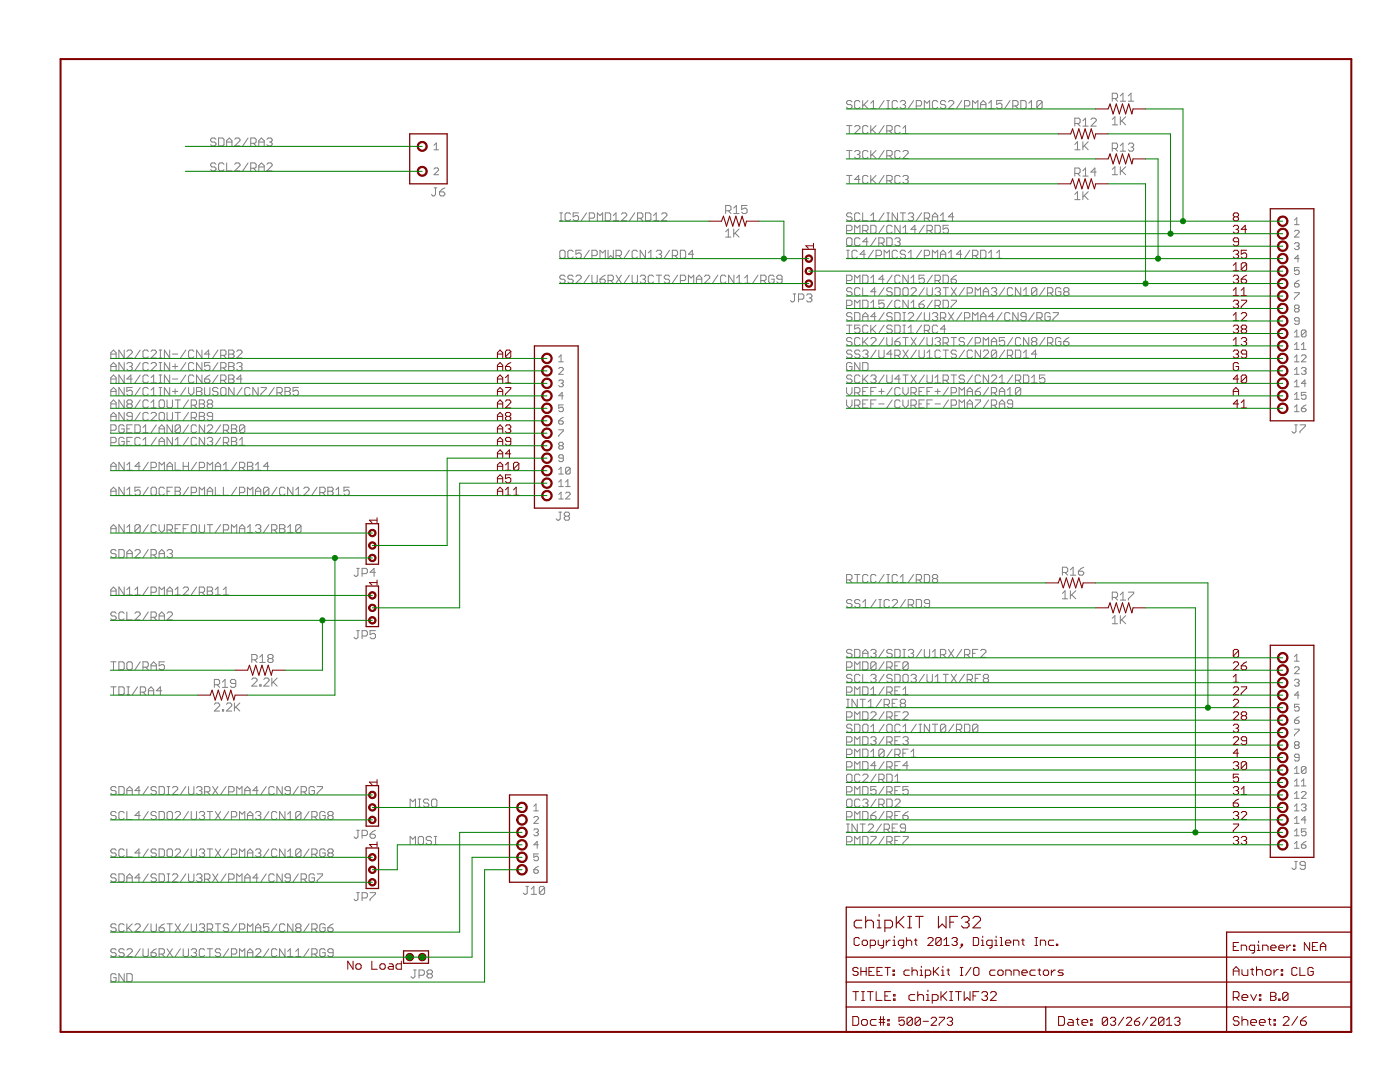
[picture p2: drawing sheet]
<svg xmlns="http://www.w3.org/2000/svg" width="279mm" height="216mm" viewBox="0 0 279 216" stroke-linecap="round" stroke-linejoin="round" font-family="sans-serif">
<g fill="none" stroke="#808080" stroke-width=".2">
<path d="M222 19.7h.8l.2-.3v-.5l-.2-.3h-.8v1.6M222.5 19.7l.5 .5M223.6 19.1l.5-.5v1.6M225.2 19.1l.5-.5v1.6M43.1 27.8l-.3-.3h-.5l-.3 .3v.3l.3 .2h.5l.3 .3v.3l-.3 .2h-.5l-.3-.2M43.1 32.8l-.3-.3h-.5l-.3 .3v.2l.3 .3h.5l.3 .3v.2l-.3 .3h-.5l-.3-.3M43.6 27.5h.8l.3 .3v1.1l-.3 .2h-.8zM44.7 32.8l-.3-.3h-.5l-.3 .3v1l.3 .3h.5l.3-.3M45.2 29.1v-1l.6-.6 .5 .6v1M45.2 28.3h1.1M45.2 32.5v1.6h1.1M46.8 27.8l.3-.3h.5l.3 .3v.3l-1.1 1h1.1"/>
<path d="M46.8 32.8l.3-.3h.5l.3 .3v.2l-1.1 1.1h1.1M49.5 27.5l-1 1.6M49.5 32.5l-1 1.6M50 28.6h.8l.3-.3v-.5l-.3-.3h-.8v1.6M50 33.6h.8l.3-.3v-.5l-.3-.3h-.8v1.6M50.6 28.6l.5 .5M50.6 33.6l.5 .5M51.6 28.3h1.1M51.6 29.1v-1l.6-.6 .5 .6v1M51.6 34.1v-1.1l.6-.5 .5 .5v1.1M51.6 33.3h1.1M53.3 27.8l.2-.3h.6l.2 .3v.3l-.2 .2"/>
<path d="M53.3 32.8l.2-.3h.6l.2 .3v.2l-1 1.1h1M53.8 28.3h.3M54.1 28.3l.2 .3v.3l-.2 .2h-.6l-.2-.2M86.6 29.9h.9M86.6 33.7l.2-.2h.5l.2 .2v.3l-.9 .9h.9M86.6 29l.5-.5v1.4M86.6 37.5h.6M86.9 37.5v1.3l-.3 .3h-.2l-.3-.3M87.7 38.3h.8l.3 .3v.2l-.3 .3h-.5l-.3-.3zM88.8 37.5l-.6 .3-.5 .5M169 25.1h1M169 30h1"/>
<path d="M169 35h1M169.5 25.1v1.5M169.5 30v1.6M169.5 35v1.6M170 20.3l-.2-.2h-.6l-.2 .2v.3l.2 .3h.6l.2 .2v.3l-.2 .3h-.6l-.2-.3M170.6 25.3l.2-.2h.6l.2 .2v.3l-1 1h1M170.6 30.3l.2-.3h.6l.2 .3v.3l-.2 .2M171.1 30.8h.3M171.4 30.8l.2 .3v.2l-.2 .3h-.6l-.2-.3M171.6 20.3l-.2-.2h-.6l-.2 .2v1.1l.2 .3h.6l.2-.3M171.6 35.8h-1l.8-.8v1.6M172.2 20.1v1.6"/>
<path d="M172.4 20.9l.8 .8M173.2 25.3l-.2-.2h-.6l-.2 .2v1.1l.2 .2h.6l.2-.2M173.2 30.3l-.2-.3h-.6l-.2 .3v1l.2 .3h.6l.2-.3M173.2 35.3l-.2-.3h-.6l-.2 .3v1l.2 .3h.6l.2-.3M173.2 20.1l-1 1M173.8 25.1v1.5M173.8 30v1.6M173.8 35v1.6M173.8 20.6l.5-.5v1.6M173.8 21.7h1M174 25.8l.8 .8M174 30.8l.8 .8"/>
<path d="M174 35.8l.8 .8M174.8 25.1l-1 1M174.8 30l-1 1.1M174.8 35l-1 1.1M176.4 25.1l-1 1.5M176.4 30l-1 1.6M176.4 35l-1 1.6M176.4 20.1l-1 1.6M177 26.1h.8l.3-.3v-.5l-.3-.2h-.8v1.5M177 31.1h.8l.3-.3v-.5l-.3-.3h-.8v1.6M177 36.1h.8l.3-.3v-.5l-.3-.3h-.8v1.6M177 20.1h.5"/>
<path d="M177 21.7h.5M177.2 20.1v1.6M177.5 26.1l.6 .5M177.5 31.1l.6 .5M177.5 36.1l.6 .5M179.1 20.3l-.2-.2h-.6l-.2 .2v1.1l.2 .3h.6l.2-.3M179.6 25.3l-.2-.2h-.5l-.3 .2v1.1l.3 .2h.5l.2-.2M179.6 30.3l-.2-.3h-.5l-.3 .3v1l.3 .3h.5l.2-.3M179.6 35.3l-.2-.3h-.5l-.3 .3v1l.3 .3h.5l.2-.3M179.7 20.3l.2-.2h.5l.3 .2v.3l-.3 .3M180.2 30.3l.2-.3h.6l.3 .3v.3l-1.1 1h1.1M180.2 35.3l.2-.3h.6l.3 .3v.2l-.3 .3"/>
<path d="M180.2 25.6l.5-.5v1.5M180.2 26.6h1.1M180.2 20.9h.2M180.4 20.9l.3 .2v.3l-.3 .3h-.5l-.2-.3M180.7 35.8h.3M181 35.8l.3 .3v.2l-.3 .3h-.6l-.2-.3M182.3 20.1l-1 1.6M182.9 21.1h.8l.2-.2v-.6l-.2-.2h-.8v1.6M184.5 21.7v-1.6l.5 .5 .5-.5v1.6M187.1 20.3l-.2-.2h-.6l-.2 .2v1.1l.2 .3h.6l.2-.3M188.7 20.3l-.2-.2h-.6l-.2 .2v.3l.2 .3h.6l.2 .2v.3l-.2 .3h-.6l-.2-.3M189.3 20.3l.2-.2h.6l.3 .2v.3l-1.1 1.1h1.1"/>
<path d="M191.9 20.1l-1 1.6M192.5 21.1h.8l.2-.2v-.6l-.2-.2h-.8v1.6M194.1 21.7v-1.6l.5 .5 .6-.5v1.6M195.7 21.7v-1.1l.5-.5 .6 .5v1.1M195.7 20.9h1.1M197.3 20.6l.5-.5v1.6M197.3 21.7h1.1M200 20.1h-1.1v.8l.5-.3h.3l.3 .3v.5l-.3 .3h-.5l-.3-.3M201.6 20.1l-1.1 1.6M202.1 21.1h.8l.3-.2v-.6l-.3-.2h-.8v1.6M202.6 21.1l.6 .6M203.7 20.1h.8l.3 .2v1.1l-.3 .3h-.8z"/>
<path d="M205.3 20.6l.5-.5v1.6M205.3 21.7h1.1M208 20.3l-.3-.2h-.5l-.3 .2v1.1M208 20.3v1.1l-.3 .3h-.5l-.3-.3M208 20.3l-1.1 1.1M214.5 28.8l.5-.5v1.6M214.5 38.8l.5-.6v1.6M214.5 29.9h1.1M214.5 39.8h1.1M214.5 24.6h.8l.3-.2v-.5l-.3-.3h-.8v1.6M214.5 34.6h.8l.3-.3v-.5l-.3-.3h-.8v1.6M215 24.6l.6 .6"/>
<path d="M215 34.6l.6 .5M216.1 28.3v1.6M216.1 38.2v1.6M216.1 24.1l.5-.5v1.6M216.1 34.1l.5-.6v1.6M216.1 25.2h1.1M216.1 35.1h1.1M216.4 29.1l.8 .8M216.4 39l.8 .8M217.2 28.3l-1.1 1.1M217.2 38.2l-1.1 1.1M217.7 23.9l.3-.3h.5l.3 .3v.2l-1.1 1.1h1.1"/>
<path d="M218.8 34.3h-1.1l.8-.8v1.6M222 33.8l.5-.5v1.6M222 23.8l.5-.5v1.6M222 34.9h1M222 24.9h1M222 29.6h.8l.2-.2v-.6l-.2-.2h-.8v1.6M222.5 29.6l.5 .6M223.6 23.3v1.6M223.6 33.3v1.6M223.6 29.1l.5-.5v1.6M223.6 30.2h1M223.6 20.2h1"/>
<path d="M223.8 34.1l.8 .8M223.8 24.1l.8 .8M224.6 33.3l-1 1M224.6 23.3l-1 1.1M225.2 28.8l.2-.2h.6l.3 .2v.3l-.3 .3M225.2 20.2h1.1M225.7 29.4h.3M226 29.4l.3 .2v.3l-.3 .3h-.6l-.2-.3M111.7 42.5h.5M111.7 44.1h.5M112 42.5v1.6M112 49.9h.5l.3 .3v1.1l-.3 .2h-.5l-.3-.2v-1.1z"/>
<path d="M112.8 55.2l-.3-.3h-.5l-.3 .3v.3l.3 .2h.5l.3 .3v.2l-.3 .3h-.5l-.3-.3M113.9 42.7l-.3-.2h-.5l-.3 .2v1.1l.3 .3h.5l.3-.3M114.4 50.2l-.3-.3h-.5l-.3 .3v1.1l.3 .2h.5l.3-.2M114.4 55.2l-.3-.3h-.5l-.3 .3v.3l.3 .2h.5l.3 .3v.2l-.3 .3h-.5l-.3-.3M114.9 55.2l.3-.3h.5l.3 .3v.3l-1.1 1h1.1M115.4 42.5h-1v.8l.5-.3h.3l.2 .3v.5l-.2 .3h-.5l-.3-.3M116 49.9h-1.1v.8l.6-.2h.2l.3 .2v.6l-.3 .2h-.5l-.3-.2M117.1 42.5l-1.1 1.6M117.6 43.5h.8l.3-.2v-.6l-.3-.2h-.8v1.6M117.6 54.9l-1.1 1.6M117.6 49.9l-1.1 1.6M118.1 51h.8l.3-.3v-.5l-.3-.3h-.8v1.6"/>
<path d="M118.1 54.9v1.3l.3 .3h.5l.3-.3v-1.3M119.2 44.1v-1.6l.5 .5 .6-.5v1.6M119.7 55.7h.8l.3 .3v.2l-.3 .3h-.5l-.3-.3zM119.7 51.5v-1.6l.6 .6 .5-.6v1.6M120.8 42.5h.8l.3 .2v1.1l-.3 .3h-.8zM120.8 54.9l-.5 .3-.6 .5M121.3 56h.8l.3-.3v-.5l-.3-.3h-.8v1.6M121.3 49.9v1.6l.6-.5 .5 .5v-1.6M121.9 56l.5 .5M122.4 44.1h1.1M122.4 43l.5-.5v1.6M122.9 51h.8l.3-.3v-.5l-.3-.3h-.8v1.6"/>
<path d="M122.9 54.9l1.1 1.6M123.5 51l.5 .5M124 42.7l.3-.2h.5l.3 .2v.3l-1.1 1.1h1.1M124 54.9l-1.1 1.6M125.6 54.9l-1.1 1.6M125.6 49.9l-1.1 1.6M126.2 54.9v1.3l.2 .3h.6l.2-.3v-1.3M126.7 42.5l-1.1 1.6M127.2 50.2l-.2-.3h-.6l-.2 .3v1.1l.2 .2h.6l.2-.2M127.2 43.5h.8l.3-.2v-.6l-.3-.2h-.8v1.6M127.8 55.2l.2-.3h.5l.3 .3v.3l-.3 .2M127.8 43.5l.5 .6"/>
<path d="M128.3 55.7h.2M128.5 55.7l.3 .3v.2l-.3 .3h-.5l-.2-.3M128.8 42.5h.8l.3 .2v1.1l-.3 .3h-.8zM128.8 49.9v1.6l-1-1.6v1.6M129.4 51.5h1M129.4 50.5l.5-.6v1.6M130.4 44.1h1.1M130.4 55.2l-.2-.3h-.6l-.2 .3v1l.2 .3h.6l.2-.3M130.4 43l.6-.5v1.6M131 50.2l.2-.3h.6l.2 .3v.3l-.2 .2M131 54.9h1M131.5 50.7h.3"/>
<path d="M131.5 54.9v1.6M131.8 50.7l.2 .3v.3l-.2 .2h-.6l-.2-.2M132 42.7l.3-.2h.5l.3 .2v.3l-1.1 1.1h1.1M133.6 55.2l-.2-.3h-.6l-.2 .3v.3l.2 .2h.6l.2 .3v.2l-.2 .3h-.6l-.2-.3M133.6 49.9l-1 1.6M134.2 51h.8l.2-.3v-.5l-.2-.3h-.8v1.6M134.7 51l.5 .5M135.2 54.9l-1 1.6M135.8 49.9h.8l.2 .3v1.1l-.2 .2h-.8zM135.8 56h.8l.2-.3v-.5l-.2-.3h-.8v1.6M137.4 56.5v-1.6l.5 .6 .6-.6v1.6M138.5 50.7h-1.1l.8-.8v1.6"/>
<path d="M139 55.7h1.1M139 56.5v-1l.5-.6 .6 .6v1M140.6 55.2l.3-.3h.5l.2 .3v.3l-1 1h1M143.3 54.9l-1.1 1.6M144.8 46.2l.6-.5v1.6M144.8 47.3h1.1M144.8 42.1h.8l.3-.3v-.5l-.3-.3h-.8v1.6M144.9 55.2l-.3-.3h-.5l-.3 .3v1l.3 .3h.5l.3-.3M145.4 42.1l.5 .5M146.4 45.7v1.6M146.4 41.5l.6-.5v1.6M146.4 42.6h1.1"/>
<path d="M146.5 54.9v1.6l-1.1-1.6v1.6M146.7 46.5l.8 .8M147 56.5h1.1M147 55.5l.5-.6v1.6M147.5 45.7l-1.1 1.1M148.6 56.5h1.1M148.6 55.5l.5-.6v1.6M149.1 41h-1.1v.8l.6-.3h.2l.3 .3v.5l-.3 .3h-.5l-.3-.3M151.3 54.9l-1.1 1.6M151.8 56h.8l.3-.3v-.5l-.3-.3h-.8v1.6M152.4 56l.5 .5M154.5 55.2l-.3-.3h-.5l-.3 .3v1l.3 .3h.5l.3-.3v-.5h-.5"/>
<path d="M156.1 55.7h-.8l-.3-.2v-.3l.3-.3h.5l.3 .3v1l-.3 .3h-.5l-.3-.3M158.3 58.7h.5M158.6 58.7v1.3l-.3 .2h-.3l-.2-.2M159.4 59.7h.8l.2-.2v-.6l-.2-.2h-.8v1.5M161 58.9l.2-.2h.6l.2 .2v.3l-.2 .3M161.5 59.5h.3M161.8 59.5l.2 .2v.3l-.2 .2h-.6l-.2-.2M169 46h.8l.2-.2v-.6l-.2-.2h-.8v1.5M169 47.7l.2-.2h.6l.2 .2v1.1l-.2 .2h-.6l-.2-.2zM169 56h.8l.2-.3v-.5l-.2-.3h-.8v1.6M169 51.5h.5M169 49.9h.5"/>
<path d="M169.2 49.9v1.6M170 42.7l-.2-.2h-.6l-.2 .2v.3l.2 .3h.6l.2 .2v.3l-.2 .3h-.6l-.2-.3M170 57.7l-.2-.3h-.6l-.2 .3v.2l.2 .3h.6l.2 .3v.2l-.2 .3h-.6l-.2-.3M170.6 46.5v-1.5l.5 .5 .5-.5v1.5M170.6 56.5v-1.6l.5 .6 .5-.6v1.6M171.1 50.2l-.3-.3h-.5l-.3 .3v1.1l.3 .2h.5l.3-.2M171.6 42.7l-.2-.2h-.6l-.2 .2v1.1l.2 .3h.6l.2-.3M171.6 47.7l-.2-.2h-.6l-.2 .2v1.1l.2 .2h.6l.2-.2M171.6 57.7l-.2-.3h-.6l-.2 .3v1l.2 .3h.6l.2-.3M172.2 42.5v1.6h1M172.2 46h.8l.2-.2v-.6l-.2-.2h-.8v1.5M172.2 54.9h.8l.2 .3v1l-.2 .3h-.8z"/>
<path d="M172.2 57.4v1.6h1M172.2 59.9h.8l.2 .3v1l-.2 .3h-.8zM172.7 46l.5 .5M172.7 50.7h-1.1l.8-.8v1.6M173.2 48.2h-1l.8-.7v1.5M173.8 45h.8l.2 .2v1.1l-.2 .2h-.8zM173.8 43l.5-.5v1.6M173.8 55.5l.5-.6v1.6M173.8 44.1h1M173.8 56.5h1M174.3 49.9l-1.1 1.6M174.8 51h.8l.3-.3v-.5l-.3-.3h-.8v1.6"/>
<path d="M174.8 58.2h-1l.8-.8v1.6M174.8 47.5l-1 1.5M175.4 48.5h.8l.2-.3v-.5l-.2-.2h-.8v1.5M175.9 48.5l.5 .5M176.4 59.9h-1v.8l.5-.3h.3l.2 .3v.5l-.2 .3h-.6l-.2-.3M176.4 51.5v-1.6l.6 .6 .5-.6v1.6M176.4 42.5l-1 1.6M176.4 45l-1 1.5M176.4 55.7h-1l.8-.8v1.6M176.4 57.4l-1 1.6M177 47.5h.8l.3 .2v1.1l-.3 .2h-.8zM177 42.5h.5"/>
<path d="M177 44.1h.5M177.2 42.5v1.6M178.1 45.2l-.3-.2h-.6l-.2 .2v1.1l.2 .2h.6l.3-.2M178.1 57.7l-.3-.3h-.6l-.2 .3v.2l.2 .3h.6l.3 .3v.2l-.3 .3h-.6l-.2-.3M178.1 54.9l-1.1 1.6M178.1 59.9l-1.1 1.6M178.6 57.4h.8l.2 .3v1l-.2 .3h-.8zM178.6 47.7l.3-.2h.5l.2 .2v.3l-.2 .2M179.1 42.5v1.6l-1-1.6v1.6M179.1 50.2l-.2-.3h-.6l-.2 .3v1.1l.2 .2h.6l.2-.2M179.1 48.2h.3M179.4 48.2l.2 .3v.3l-.2 .2h-.5l-.3-.2"/>
<path d="M179.6 45v1.5l-1-1.5v1.5M179.6 55.2l-.2-.3h-.5l-.3 .3v1l.3 .3h.5l.2-.3M179.7 42.5h1M180.2 42.5v1.6M180.2 45.5l.5-.5v1.5M180.2 46.5h1.1M180.4 57.4h.6l.3 .3v1l-.3 .3h-.6l-.2-.3v-1zM180.7 50.2l-.3-.3h-.5l-.2 .3v.3l.2 .2h.5l.3 .3v.3l-.3 .2h-.5l-.2-.2M181.3 54.9v1.6l-1.1-1.6v1.6M181.3 59.9v1.6l-1.1-1.6v1.6M181.3 50.5l.5-.6v1.6M181.3 42.7l.2-.2h.6l.2 .2v.3l-.2 .3"/>
<path d="M181.3 51.5h1M181.8 55.5l.5-.6v1.6M181.8 57.7l.3-.3h.5l.3 .3v.2l-1.1 1.1h1.1M181.8 43.3h.3M181.8 56.5h1.1M182.1 43.3l.2 .2v.3l-.2 .3h-.6l-.2-.3M182.9 45.8h-1.1l.8-.8v1.5M183.9 42.5l-1 1.6M183.9 49.9l-1 1.6M184.5 43.5h.8l.2-.2v-.6l-.2-.2h-.8v1.6M184.5 51h.8l.2-.3v-.5l-.2-.3h-.8v1.6M184.5 54.9h-1.1v.8l.5-.2h.3l.3 .2v.5l-.3 .3h-.5l-.3-.3"/>
<path d="M184.5 45l-1.1 1.5M184.5 59.9l-.6 .3-.5 .5M184.5 57.4l-1.1 1.6M185 46h.8l.3-.2v-.6l-.3-.2h-.8v1.5M185 57.4v1.3l.3 .3h.5l.3-.3v-1.3M185 43.5l.5 .6M185.5 46l.6 .5M186.1 44.1v-1.1l.5-.5 .5 .5v1.1M186.1 51.5v-1.6l.5 .6 .5-.6v1.6M186.1 43.3h1M186.1 54.9l-1.1 1.6M186.1 59.9l-1.1 1.6"/>
<path d="M186.6 45h.8l.3 .2v1.1l-.3 .2h-.8zM186.6 56h.8l.3-.3v-.5l-.3-.3h-.8v1.6M186.6 57.7l.3-.3h.5l.3 .3v.2l-.3 .3M187.1 56l.6 .5M187.1 58.2h.3M187.4 58.2l.3 .3v.2l-.3 .3h-.5l-.3-.3M187.7 51.5v-1l.5-.6 .5 .6v1M187.7 43l.5-.5v1.6M187.7 44.1h1M187.7 50.7h1M188.2 54.9h.8l.3 .3v1l-.3 .3h-.8zM188.2 59.9h.8l.3 .3v1l-.3 .3h-.8z"/>
<path d="M188.2 57.4h1.1M188.7 57.4v1.6M189.3 45h-1.1v.8l.5-.3h.3l.3 .3v.5l-.3 .2h-.5l-.3-.2M189.3 51.5h1.1M189.3 50.5l.5-.6v1.6M189.8 55.7h.8l.3 .3v.2l-.3 .3h-.5l-.3-.3zM189.8 59.9h1.1v.3l-1.1 1v.3M189.8 57.4l1.1 1.6M190.4 43.3h-1.1l.8-.8v1.6M190.9 54.9l-.5 .3-.6 .5M190.9 57.4l-1.1 1.6M191.9 50.7h-1l.8-.8v1.6"/>
<path d="M192.5 57.4l-1.1 1.6M193 58.5h.8l.3-.3v-.5l-.3-.3h-.8v1.6M193.5 49.9l-1 1.6M194.1 51h.8l.3-.3v-.5l-.3-.3h-.8v1.6M194.6 59v-1.6l.6 .5 .5-.5v1.6M194.6 51l.6 .5M195.7 49.9h.8l.3 .3v1.1l-.3 .2h-.8zM196.2 59v-1.1l.6-.5 .5 .5v1.1M196.2 58.2h1.1M197.3 50.5l.5-.6v1.6M197.3 51.5h1.1M197.8 57.7l.3-.3h.5l.3 .3v.2l-.3 .3"/>
<path d="M198.4 58.2h.2M198.6 58.2l.3 .3v.2l-.3 .3h-.5l-.3-.3M198.9 50.5l.5-.6v1.6M198.9 51.5h1.1M200.5 57.4l-1.1 1.6M202.1 57.7l-.3-.3h-.5l-.3 .3v1l.3 .3h.5l.3-.3M203.7 57.4v1.6l-1.1-1.6v1.6M204.3 57.9l.5-.5v1.6M204.3 59h1M206.9 57.7l-1 1M206.9 57.7v1l-.2 .3h-.6l-.2-.3M206.9 57.7l-.2-.3h-.6l-.2 .3v1"/>
<path d="M208.5 57.4l-1 1.6M209.1 58.5h.8l.2-.3v-.5l-.2-.3h-.8v1.6M209.6 58.5l.5 .5M211.7 57.7l-.2-.3h-.6l-.2 .3v1l.2 .3h.6l.2-.3v-.5h-.5M212.5 58.2l-.2-.3v-.2l.2-.3h.6l.2 .3v.2l-.2 .3M212.5 58.2l-.2 .3v.2l.2 .3h.6l.2-.3v-.2l-.2-.3M212.5 58.2h.6M258.3 46.2l.3-.2h.4l.3 .2v.2l-1 .9h1M258.3 43.9l.5-.4v1.3M258.3 44.8h1M258.3 48.7l.3-.3h.4l.3 .3v.2l-.3 .2M258.3 56.6h.7l.3 .2v.2l-.3 .3h-.4l-.3-.3z"/>
<path d="M258.3 58.4h1v.2l-1 .9v.3M258.8 49.1h.2M259 49.1l.3 .2v.3l-.3 .2h-.4l-.3-.2M259.3 53.4h-1v.7l.5-.2h.2l.3 .2v.4l-.3 .3h-.4l-.3-.3M259.3 51.6h-1l.7-.7v1.4M259.3 55.9l-1 .7M22.1 71.4v-1l.5-.6 .6 .6v1M22.1 73.9v-1l.5-.6 .6 .6v1M22.1 76.4v-1l.5-.6 .6 .6v1M22.1 78.9v-1l.5-.6 .6 .6v1M22.1 78.1h1.1M22.1 70.7h1.1"/>
<path d="M22.1 73.1h1.1M22.1 75.6h1.1M24.8 69.8v1.6l-1.1-1.6v1.6M24.8 72.3v1.6l-1.1-1.6v1.6M24.8 74.8v1.6l-1.1-1.6v1.6M24.8 77.3v1.6l-1.1-1.6v1.6M24.8 79.8v1.6l-1.1-1.6v1.6M25.3 70.1l.3-.3h.5l.3 .3v.3l-1.1 1h1.1M25.3 72.6l.3-.3h.5l.3 .3v.3l-.3 .2M25.9 73.1h.2M26.1 73.1l.3 .3v.3l-.3 .2h-.5l-.3-.2M26.4 77.3h-1.1v.8l.6-.2h.2l.3 .2v.5l-.3 .3h-.5l-.3-.3"/>
<path d="M26.4 75.6h-1.1l.8-.8v1.6M28 69.8l-1.1 1.6M28 72.3l-1.1 1.6M28 74.8l-1.1 1.6M28 77.3l-1.1 1.6M28 79.8l-1.1 1.6M29.6 77.6l-.3-.3h-.5l-.3 .3v1l.3 .3h.5l.3-.3M29.6 70.1l-.3-.3h-.5l-.3 .3v1.1l.3 .2h.5l.3-.2M29.6 72.6l-.3-.3h-.5l-.3 .3v1.1l.3 .2h.5l.3-.2M29.6 75.1l-.3-.3h-.5l-.3 .3v1.1l.3 .2h.5l.3-.2M30.1 70.1l.3-.3h.5l.3 .3v.3l-1.1 1h1.1M30.1 72.6l.3-.3h.5l.3 .3v.3l-1.1 1h1.1"/>
<path d="M30.1 78.9h1.1M30.1 76.4h1.1M30.1 75.4l.6-.6v1.6M30.1 77.9l.6-.6v1.6M31.7 77.3h.6M31.7 78.9h.6M31.7 71.4h.6M31.7 69.8h.6M31.7 72.3h.6M31.7 73.9h.6M31.7 74.8h.6M31.7 76.4h.6"/>
<path d="M32 79.8h.5l.3 .3v1l-.3 .3h-.5l-.3-.3v-1zM32 69.8v1.6M32 72.3v1.6M32 74.8v1.6M32 77.3v1.6M33.3 79.8v1.3l.3 .3h.5l.3-.3v-1.3M33.9 69.8v1.6l-1.1-1.6v1.6M33.9 72.3v1.6l-1.1-1.6v1.6M33.9 74.8v1.6l-1.1-1.6v1.6M33.9 77.3v1.6l-1.1-1.6v1.6M34.4 78.1h1.1M34.4 70.7h1.1"/>
<path d="M34.4 73.1h1.1M34.4 75.6h1.1M34.9 72.6v1.1M34.9 77.6v1M34.9 79.8h1.1M35.5 79.8v1.6M37.1 69.8l-1.1 1.6M37.1 72.3l-1.1 1.6M37.1 74.8l-1.1 1.6M37.1 77.3l-1.1 1.6M37.6 79.8l-1 1.6M37.6 77.3v1.1l.6 .5 .5-.5v-1.1"/>
<path d="M38.7 70.1l-.3-.3h-.5l-.3 .3v1.1l.3 .2h.5l.3-.2M38.7 72.6l-.3-.3h-.5l-.3 .3v1.1l.3 .2h.5l.3-.2M38.7 75.1l-.3-.3h-.5l-.3 .3v1.1l.3 .2h.5l.3-.2M39.2 77.3h.8l.3 .3v.3l-.3 .2 .3 .3v.2l-.3 .3h-.8zM39.2 78.1h.8M39.8 79.8h.8l.2 .3v.2l-.2 .3 .2 .3v.2l-.2 .3h-.8zM40.3 69.8v1.6l-1.1-1.6v1.6M40.3 72.3v1.6l-1.1-1.6v1.6M40.3 74.8v1.6l-1.1-1.6v1.6M40.8 75.6h.8l.3 .3v.3l-.3 .2h-.5l-.3-.2zM40.8 77.3v1.3l.3 .3h.5l.3-.3v-1.3M41.9 72.3h-1.1v.8l.6-.2h.2l.3 .2v.6l-.3 .2h-.5l-.3-.2"/>
<path d="M41.9 70.7h-1.1l.8-.9v1.6M41.9 74.8l-.5 .3-.6 .5M43.5 77.6l-.3-.3h-.5l-.3 .3v.3l.3 .2h.5l.3 .3v.2l-.3 .3h-.5l-.3-.3M43.5 69.8l-1.1 1.6M43.5 72.3l-1.1 1.6M43.5 74.8l-1.1 1.6M44 70.9h.8l.3-.2v-.6l-.3-.3h-.8v1.6M44 73.4h.8l.3-.3v-.5l-.3-.3h-.8v1.6M44 75.9h.8l.3-.3v-.5l-.3-.3h-.8v1.6M44.3 77.3h.5l.3 .3v1l-.3 .3h-.5l-.3-.3v-1zM44.6 70.9l.5 .5M44.6 73.4l.5 .5"/>
<path d="M44.6 75.9l.5 .5M45.6 72.3h.8l.3 .3v.3l-.3 .2 .3 .3v.3l-.3 .2h-.8zM45.6 69.8h.8l.3 .3v.3l-.3 .3 .3 .2v.3l-.3 .2h-.8zM45.6 74.8h.8l.3 .3v.3l-.3 .2 .3 .3v.3l-.3 .2h-.8zM45.6 70.7h.8M45.6 73.1h.8M45.6 75.6h.8M46.7 77.3v1.6l-1.1-1.6v1.6M47.2 70.1l.3-.3h.5l.3 .3v.3l-1.1 1h1.1M47.2 72.6l.3-.3h.5l.3 .3v.3l-.3 .2M47.8 73.1h.2M48 73.1l.3 .3v.3l-.3 .2h-.5l-.3-.2"/>
<path d="M48.3 75.6h-1.1l.8-.8v1.6M48.3 77.3l-1.1 1.6M49.9 77.6l-.2-.3h-.6l-.2 .3v1l.2 .3h.6l.2-.3M51.5 77.3v1.6l-1-1.6v1.6M52.1 77.3h1v.3l-1 1v.3M54.7 77.3l-1 1.6M55.3 78.4h.8l.2-.3v-.5l-.2-.3h-.8v1.6M55.8 78.4l.5 .5M56.9 77.3h.8l.2 .3v.3l-.2 .2 .2 .3v.2l-.2 .3h-.8zM56.9 78.1h.8M59.5 77.3h-1v.8l.5-.2h.3l.2 .2v.5l-.2 .3h-.6l-.2-.3M111.5 72.2h.9"/>
<path d="M111.5 73.6l.2-.3h.5l.2 .3v.2l-.9 .9h.9M111.5 71.3l.5-.5v1.4M111.5 76l.2-.2h.5l.2 .2v.3l-.2 .2M112 76.5h.2M112.2 76.5l.2 .2-.2 .5h-.5l-.2-.3M112.4 79h-.9l.7-.7v1.4M169 79.8v1.1l.5 .5 .5-.5v-1.1M169 61h.8l.2-.3v-.5l-.2-.3h-.8v1.6M169 77.3v1.1l.5 .5 .5-.5v-1.1M169 64.9h1M169.5 64.9v1.6M170 67.6l-.2-.2h-.6l-.2 .2v.3l.2 .3h.6l.2 .2v.3l-.2 .3h-.6l-.2-.3"/>
<path d="M170 62.7l-.2-.3h-.6l-.2 .3v.2l.2 .3h.6l.2 .2v.3l-.2 .3h-.6l-.2-.3M170 70.1l-.2-.3h-.6l-.2 .3v.3l.2 .3h.6l.2 .2v.3l-.2 .2h-.6l-.2-.2M170 72.6l-.2-.3h-.6l-.2 .3v1.1l.2 .2h.6l.2-.2v-.6h-.5M170 75.1l-.2-.3h-.6l-.2 .3v.3l.2 .2h.6l.2 .3v.3l-.2 .2h-.6l-.2-.2M170.6 61.5v-1.6l.5 .5 .5-.5v1.6M170.6 62.4h.8l.2 .3v1l-.2 .3h-.8zM170.6 78.4h.8l.2-.3v-.5l-.2-.3h-.8v1.6M171.1 78.4l.5 .5M171.6 64.9h-1v.8l.5-.3h.3l.2 .3v.5l-.2 .3h-.6l-.2-.3M171.6 67.6l-.2-.2h-.6l-.2 .2v1.1l.2 .3h.6l.2-.3M171.6 70.1l-.2-.3h-.6l-.2 .3v.3l.2 .3h.6l.2 .2v.3l-.2 .2h-.6l-.2-.2M171.6 72.3v1.6l-1-1.6v1.6"/>
<path d="M171.6 75.1l-.2-.3h-.6l-.2 .3v1.1l.2 .2h.6l.2-.2M172.2 64v-1.1l.5-.5 .5 .5v1.1M172.2 67.4v1.6M172.2 72.3h.8l.2 .3v1.1l-.2 .2h-.8zM172.2 74.8v1.6M172.2 70.1l.2-.3h.6l.2 .3v.3l-.2 .3M172.2 63.2h1M172.2 78.1h.5M172.4 68.2l.8 .8M172.4 75.6l.8 .8M172.7 70.7h.3M173 70.7l.2 .2v.3l-.2 .2h-.6l-.2-.2"/>
<path d="M173.2 65.1l-.2-.2h-.6l-.2 .2v1.1l.2 .3h.6l.2-.3M173.2 77.3h-1v1.6h1M173.2 79.8h-1v1.6h1M173.2 67.4l-1 1M173.2 74.8l-1 1.1M173.8 67.6l.2-.2h.6l.2 .2v.3l-1 1.1h1M173.8 75.1l.2-.3h.6l.2 .3v.3l-.2 .2M173.8 64.9v1.6M173.8 60.4l.5-.5v1.6M173.8 61.5h1M173.8 78.1h.5M174 65.7l.8 .8"/>
<path d="M174.3 75.6h.3M174.6 75.6l.2 .3v.3l-.2 .2h-.6l-.2-.2M174.8 64.9l-1 1M174.8 77.3h-1v1.6M174.8 79.8h-1v1.6M174.8 63.2h-1l.8-.8v1.6M174.8 69.8l-1 1.6M175.4 69.8v1.4l.2 .2h.6l.2-.2v-1.4M175.4 78.1h1M175.9 77.6v1M176.4 64.9l-1 1.6M176.4 67.4l-1 1.6"/>
<path d="M176.4 62.4l-1 1.6M176.4 74.8l-1 1.6M177 67.4v1.3l.2 .3h.6l.3-.3v-1.3M177 74.8v1.4l.2 .2h.6l.3-.2v-1.4M178.1 62.7l-.3-.3h-.6l-.2 .3v.2l.2 .3h.6l.3 .2v.3l-.3 .3h-.6l-.2-.3M178.1 65.1l-.3-.2h-.6l-.2 .2v.3l.2 .3h.6l.3 .2v.3l-.3 .3h-.6l-.2-.3M178.1 77.3l-1.1 1.6M178.1 70.7h-1.1l.8-.9v1.6M178.1 79.8l-1.1 1.6M178.6 62.4h.8l.2 .3v1l-.2 .3h-.8zM178.6 64.9h.8l.2 .2v1.1l-.2 .3h-.8zM178.6 68.2h.8l.2 .2v.3l-.2 .3h-.5l-.3-.3z"/>
<path d="M178.6 70.9h.8l.2-.2v-.6l-.2-.3h-.8v1.6M179.1 70.9l.5 .5M179.6 60.2l-.2-.3h-.5l-.3 .3v1l.3 .3h.5l.2-.3M179.6 77.6l-.2-.3h-.5l-.3 .3v1l.3 .3h.5l.2-.3M179.6 67.4l-.5 .2-.5 .6M179.6 75.6h-1l.8-.8v1.6M180.2 77.3v1.1l.5 .5 .6-.5v-1.1M180.2 79.8v1.1l.5 .5 .6-.5v-1.1M180.2 64.9h.5M180.2 66.5h.5M180.2 67.4h1.1M180.2 62.4h.5"/>
<path d="M180.2 64h.5M180.2 74.8h1.1M180.2 69.8l1.1 1.6M180.4 62.4v1.6M180.4 64.9v1.6M180.7 67.4v1.6M180.7 74.8v1.6M181.3 66.5h1M181.3 65.4l.5-.5v1.6M181.3 62.7l.2-.3h.6l.2 .3v.2l-1 1.1h1M181.3 69.8l-1.1 1.6M181.8 78.4h.8l.3-.3v-.5l-.3-.3h-.8v1.6"/>
<path d="M181.8 60.4l.5-.5v1.6M181.8 67.4l1.1 1.6M181.8 61.5h1.1M181.8 74.8l1.1 1.6M182.3 78.4l.6 .5M182.9 67.4l-1.1 1.6M182.9 69.8l-1.1 1.6M182.9 74.8l-1.1 1.6M183.4 60.7h.8l.3 .3v.2l-.3 .3h-.5l-.3-.3zM183.4 69.8v1.4l.3 .2h.5l.3-.2v-1.4M183.4 78.1h.5M183.9 64.9l-1 1.6"/>
<path d="M183.9 62.4l-1 1.6M184.5 65.9h.8l.2-.2v-.6l-.2-.2h-.8v1.6M184.5 62.4v1.3l.2 .3h.6l.2-.3v-1.3M184.5 67.4l-1.1 1.6M184.5 77.3h-1.1v1.6h1.1M184.5 79.8h-1.1v1.6h1.1M184.5 74.8l-1.1 1.6M185 70.4l.5-.6v1.6M185 65.9l.5 .6M185 67.4v1.3l.3 .3h.5l.3-.3v-1.3M185 74.8v1.4l.3 .2h.5l.3-.2v-1.4M185 78.1h.5"/>
<path d="M185 71.4h1.1M186.1 77.3h-1.1v1.6M186.1 79.8h-1.1v1.6M186.1 62.7l.2-.3h.6l.2 .3v.2l-.2 .3M186.6 67.6l.3-.2h.5l.3 .2v.3l-.3 .3M186.6 61h.8l.3-.3v-.5l-.3-.3h-.8v1.6M186.6 63.2h.3M186.6 75.4l.5-.6v1.6M186.6 78.1h1.1M186.6 76.4h1.1M186.9 63.2l.2 .2v.3l-.2 .3h-.6l-.2-.3M187.1 65.1l-.2-.2h-.6l-.2 .2v1.1l.2 .3h.6l.2-.3"/>
<path d="M187.1 68.2h.3M187.1 77.6v1M187.1 61l.6 .5M187.4 68.2l.3 .2v.3l-.3 .3h-.5l-.3-.3M187.7 70.1l-.3-.3h-.5l-.3 .3v1.1l.3 .2h.5l.3-.2M187.7 63.4h.8l.2-.2v-.5l-.2-.3h-.8v1.6M188.2 68.4h.8l.3-.2v-.6l-.3-.2h-.8v1.6M188.2 75.9h.8l.3-.3v-.5l-.3-.3h-.8v1.6M188.2 63.4l.5 .6M188.2 69.8h1.1M188.7 65.7h-1l.8-.8v1.6M188.7 68.4l.6 .6"/>
<path d="M188.7 69.8v1.6M188.7 75.9l.6 .5M189.3 62.4l1.1 1.6M189.3 77.3l-1.1 1.6M189.3 79.8l-1.1 1.6M189.8 67.4h1.1M189.8 78.4h.8l.3-.3v-.5l-.3-.3h-.8v1.6M189.8 74.8h1.1M190.4 67.4v1.6M190.4 74.8v1.6M190.4 62.4l-1.1 1.6M190.9 70.1l-.3-.3h-.5l-.3 .3v.3l.3 .3h.5l.3 .2v.3l-.3 .2h-.5l-.3-.2"/>
<path d="M191.4 78.9v-1.6l.6 .6 .5-.6v1.6M191.9 62.4l-1 1.6M192.5 67.6l-.3-.2h-.5l-.3 .2v.3l.3 .3h.5l.3 .2v.3l-.3 .3h-.5l-.3-.3M192.5 75.1l-.3-.3h-.5l-.3 .3v.3l.3 .2h.5l.3 .3v.3l-.3 .2h-.5l-.3-.2M192.5 63.4h.8l.2-.2v-.5l-.2-.3h-.8v1.6M192.5 69.8l-1.1 1.6M193 78.9v-1l.5-.6 .6 .6v1M193 78.1h1.1M194.1 67.4l-1.1 1.6M194.1 70.1l-.3-.3h-.5l-.3 .3v1.1l.3 .2h.5l.3-.2M194.1 74.8l-1.1 1.6M194.1 64v-1.6l.5 .5 .6-.5v1.6"/>
<path d="M194.6 68.4h.8l.3-.2v-.6l-.3-.2h-.8v1.6M194.6 78.1h.8l.3 .3v.2l-.3 .3h-.5l-.3-.3zM194.6 79.8h1.1v.3l-1.1 1v.3M195.7 69.8v1.6l-1.1-1.6v1.6M195.7 75.1l-.3-.3h-.5l-.3 .3v1.1l.3 .2h.5l.3-.2M195.7 77.3l-.5 .3-.6 .5M195.7 63.2h1.1M195.7 64v-1.1l.5-.5 .6 .5v1.1M196.2 69v-1.6l.6 .5 .5-.5v1.6M196.2 70.1l.3-.3h.5l.3 .3v.3l-1.1 1h1.1M197.3 74.8v1.6l-1.1-1.6v1.6M197.3 77.3l-1.1 1.6"/>
<path d="M197.3 79.8l-1.1 1.6M197.8 68.2h1.1M197.8 69v-1.1l.6-.5 .5 .5v1.1M197.8 78.4h.8l.3-.3v-.5l-.3-.3h-.8v1.6M197.8 75.1l.3-.3h.5l.3 .3v.3l-1.1 1h1.1M198.4 63.2h-1.1l.8-.8v1.6M198.4 78.4l.5 .5M198.9 70.1l-.3-.3h-.5l-.3 .3v1.1M198.9 70.1v1.1l-.3 .2h-.5l-.3-.2M198.9 70.1l-1.1 1.1M199.4 78.9v-1l.6-.6 .5 .6v1M199.4 78.1h1.1"/>
<path d="M199.4 76.4h1.1M199.4 75.4l.6-.6v1.6M200 62.4l-1.1 1.6M200.5 67.4h-1.1v.8l.8-.3 .3 .3v.5l-.3 .3h-.5l-.3-.3M200.5 69.8l-1.1 1.6M201 77.9l.6-.6v1.6M201 70.9h.8l.3-.2v-.6l-.3-.3h-.8v1.6M201 78.9h1.1M201.6 62.7l-.3-.3h-.5l-.3 .3v1l.3 .3h.5l.3-.3M201.6 70.9l.5 .5M202.1 67.4l-1.1 1.6M202.1 74.8l-1.1 1.6"/>
<path d="M202.6 69.8h.9l.2 .3v1.1l-.2 .2h-.9zM202.6 75.9h.9l.2-.3v-.5l-.2-.3h-.9v1.6M203.2 62.4v1.6l-1.1-1.6v1.6M203.2 75.9l.5 .5M203.7 67.6l-.2-.2h-.6l-.3 .2v1.1l.3 .3h.6l.2-.3M203.7 77.6l-.2-.3h-.6l-.3 .3v1M203.7 77.6v1l-.2 .3h-.6l-.3-.3M203.7 77.6l-1.1 1M204.3 74.8h.7l.3 .3v1.1l-.3 .2h-.7zM204.3 70.4l.5-.6v1.6M204.3 71.4h1M204.8 63.2h-.8l-.3-.3v-.2l.3-.3h.5l.3 .3v1l-.3 .3h-.5l-.3-.3"/>
<path d="M205.3 67.4v1.6l-1-1.6v1.6M205.9 76.4h1M205.9 75.4l.5-.6v1.6M206.1 68.2l-.2-.3v-.3l.2-.2h.6l.2 .2v.3l-.2 .3M206.1 68.2h.6M206.1 68.2l-.2 .2v.3l.2 .3h.6l.2-.3v-.3l-.2-.2M206.4 62.4l-1.1 1.6M206.9 63.4h.8l.3-.2v-.5l-.3-.3h-.8v1.6M206.9 70.7h-1l.8-.9v1.6M207.5 63.4l.5 .6M208.5 67.4l-1 1.6M208.5 74.8h-1v.8l.8-.2 .2 .2v.6l-.2 .2h-.6l-.2-.2"/>
<path d="M209.1 68.4h.8l.2-.2v-.6l-.2-.2h-.8v1.6M209.6 68.4l.5 .6M209.6 62.7l-.3-.3h-.5l-.3 .3v1l.3 .3h.5l.3-.3v-.5h-.5M210.1 62.4h1.1v.3l-1.1 1v.3M211.7 67.6l-.2-.2h-.6l-.2 .2v1.1l.2 .3h.6l.2-.3v-.5h-.5M212.3 68.2h.8l.2 .2v.3l-.2 .3h-.6l-.2-.3zM213.3 67.4l-.5 .2-.5 .6M258.3 66.3l.5-.5v1.4M258.3 68.8l.5-.5v1.4M258.3 71.3l.5-.5v1.4M258.3 73.8l.5-.5v1.4M258.3 76.3l.5-.5v1.4"/>
<path d="M258.3 78.8l.5-.5v1.4M258.3 67.2h1M258.3 69.7h1M258.3 72.2h1M258.3 74.7h1M258.3 77.2h1M258.3 79.7h1M258.6 61.6l-.3-.3v-.2l.3-.2h.4l.3 .2v.2l-.3 .3M258.6 61.6l-.3 .2v.2l.3 .3h.4l.3-.3v-.2l-.3-.2M258.6 61.6h.4M259.3 64.1h-.7l-.3-.3v-.2l.3-.2h.4l.3 .2v.9l-.3 .2h-.4l-.3-.2M259.7 71.1l.2-.3h.5l.2 .3v.2l-.9 .9h.9"/>
<path d="M259.7 73.6l.2-.3h.5l.2 .3v.2l-.2 .2M259.7 69.7h.9M259.7 68.8l.5-.5v1.4M260.2 74h.2M260.4 74l.2 .2v.3l-.2 .2h-.5l-.2-.2M260.6 66.1v.9l-.2 .2h-.5l-.2-.2M260.6 66.1l-.2-.3h-.5l-.2 .3v.9M260.6 78.3h-.9v.7l.5-.2 .4 .2v.4l-.2 .3h-.5l-.2-.3M260.6 66.1l-.9 .9M260.6 76.5h-.9l.7-.7v1.4M22.1 85.9h.8l.3-.3v-.6l-.3-.2h-.8v1.6M22.1 81.4v-1.1l.5-.5 .6 .5v1.1"/>
<path d="M22.1 83.9v-1.1l.5-.5 .6 .5v1.1M22.1 88.3h.8l.3-.2v-.6l-.3-.2h-.8v1.6M22.1 93.8v-1l.5-.6 .6 .6v1M22.1 98.8v-1.1l.5-.5 .6 .5v1.1M22.1 83.1h1.1M22.1 93h1.1M22.1 98h1.1M22.1 80.6h1.1M24.8 85l-.3-.2h-.5l-.3 .2v1.1l.3 .3h.5l.3-.3v-.5h-.5M24.8 82.3v1.6l-1.1-1.6v1.6M24.8 87.5l-.3-.2h-.5l-.3 .2v1.1l.3 .3h.5l.3-.3v-.5h-.5M24.8 92.2v1.6l-1.1-1.6v1.6"/>
<path d="M24.8 97.2v1.6l-1.1-1.6v1.6M25.3 85.6h.6M25.3 88.1h.6M25.3 92.8l.6-.6v1.6M25.3 97.7l.6-.5v1.6M25.3 93.8h1.1M25.3 98.8h1.1M25.6 80.6l-.3-.3v-.2l.3-.3h.5l.3 .3v.2l-.3 .3M25.6 80.6l-.3 .3v.2l.3 .3h.5l.3-.3v-.2l-.3-.3M25.6 80.6h.5M26.4 84.8h-1.1v1.6h1.1M26.4 83.1h-.8l-.3-.3v-.3l.3-.2h.5l.3 .2v1.1l-.3 .3h-.5l-.3-.3"/>
<path d="M26.4 87.3h-1.1v1.6h1.1M26.9 84.8h.8l.3 .2v1.1l-.3 .3h-.8zM28 97.2h-1.1v.8l.6-.3h.2l.3 .3v.6l-.3 .2h-.5l-.3-.2M28 93h-1.1l.8-.8v1.6M28 82.3l-1.1 1.6M28 87.5l-.3-.2h-.5l-.3 .2v1.1l.3 .3h.5l.3-.3M28.5 86.4h1.1M28.5 85.3l.6-.5v1.6M28.5 87.8l.6-.5v1.6M28.5 88.9h1.1M29.6 80.1l-.3-.3h-.5l-.3 .3v1l.3 .3h.5l.3-.3M29.6 82.5l-.3-.2h-.5l-.3 .2v1.1l.3 .3h.5l.3-.3"/>
<path d="M29.6 92.2l-1.1 1.6M29.6 97.2l-1.1 1.6M30.1 93.3h.8l.3-.3v-.5l-.3-.3h-.8v1.6M30.1 82.5l.3-.2h.5l.3 .2v.3l-1.1 1.1h1.1M30.1 80.3l.6-.5v1.6M30.1 81.4h1.1M30.4 97.2h.5l.3 .3v1.1l-.3 .2h-.5l-.3-.2v-1.1zM31.2 84.8l-1.1 1.6M31.2 87.3l-1.1 1.6M31.7 86.4v-1.1l.6-.5 .5 .5v1.1M31.7 88.9v-1.1l.6-.5 .5 .5v1.1M31.7 93.8v-1.6l.6 .6 .5-.6v1.6"/>
<path d="M31.7 85.6h1.1M31.7 88.1h1.1M32 82.3h.5l.3 .2v1.1l-.3 .3h-.5l-.3-.3v-1.1zM32.8 97.5l-.3-.3h-.5l-.3 .3v1.1l.3 .2h.5l.3-.2M33.3 93.8v-1l.6-.6 .5 .6v1M33.3 82.3v1.3l.3 .3h.5l.3-.3v-1.3M33.3 93h1.1M33.3 98h.6M34.4 84.8v1.6l-1.1-1.6v1.6M34.4 87.3v1.6l-1.1-1.6v1.6M34.4 97.2h-1.1v1.6M34.9 87.8l.6-.5v1.6"/>
<path d="M34.9 92.2v1.6h1.1M34.9 97.2h.9l.2 .3v.2l-.2 .3 .2 .3v.3l-.2 .2h-.9zM34.9 82.3h1.1M34.9 88.9h1.1M34.9 98h.9M35.5 82.3v1.6M36 85v1.1l-.2 .3h-.6l-.3-.3M36 85l-.2-.2h-.6l-.3 .2v1.1M36 85l-1.1 1.1M36.6 93h1M36.6 92.2v1.6M37.6 92.2v1.6"/>
<path d="M37.6 82.3l-1 1.6M37.6 84.8l-1 1.6M37.6 87.3l-1 1.6M37.6 97.2l-1 1.6M38.2 80.9h.7l.3-.3v-.5l-.3-.3h-.7v1.6M38.2 83.4h.7l.3-.3v-.6l-.3-.2h-.7v1.6M38.2 98.3h.7l.3-.3v-.5l-.3-.3h-.7v1.6M38.7 83.4l.5 .5M38.7 80.9l.5 .5M39.2 85l-.3-.2h-.5l-.2 .2v1.1l.2 .3h.5l.3-.3M39.2 87.5l-.3-.2h-.5l-.2 .2v1.1l.2 .3h.5l.3-.3M39.2 92.2l-1 1.6"/>
<path d="M39.8 82.3h.8l.2 .2v.3l-.2 .3 .2 .3v.2l-.2 .3h-.8zM39.8 93.3h.8l.2-.3v-.5l-.2-.3h-.8v1.6M39.8 98.8v-1.6l.5 .5 .5-.5v1.6M39.8 83.1h.8M39.8 80.6h.8M40.8 84.8v1.6l-1-1.6v1.6M40.8 87.3v1.6l-1-1.6v1.6M41.4 85l.2-.2h.6l.2 .2v.3l-1 1.1h1M41.4 93.8v-1.6l.5 .6 .5-.6v1.6M41.4 98.8v-1.1l.5-.5 .5 .5v1.1M41.4 87.5l.2-.2h.6l.2 .2v.3l-.2 .3M41.4 98h1"/>
<path d="M41.6 80.6l-.2-.3v-.2l.2-.3h.6l.2 .3v.2l-.2 .3M41.6 80.6l-.2 .3v.2l.2 .3h.6l.2-.3v-.2l-.2-.3M41.6 80.6h.6M41.9 88.1h.3M42.2 88.1l.2 .2v.3l-.2 .3h-.6l-.2-.3M42.4 83.1h-.8l-.2-.3v-.3l.2-.2h.6l.2 .2v1.1l-.2 .3h-.6l-.2-.3M43 93.8v-1l.5-.6 .5 .6v1M43 93h1M43 97.2v1.6h1M44 84.8l-1 1.6M44 87.3l-1 1.6M44.6 85.9h.8l.2-.3v-.6l-.2-.2h-.8v1.6"/>
<path d="M44.6 88.3h.8l.2-.2v-.6l-.2-.2h-.8v1.6M44.6 97.2v1.6h1M44.6 92.8l.5-.6v1.6M44.6 93.8h1M45.1 85.9l.5 .5M45.1 88.3l.5 .6M46.2 84.8h.8l.2 .2v.3l-.2 .3 .2 .3v.2l-.2 .3h-.8zM46.2 87.3h.8l.2 .2v.3l-.2 .3 .2 .2v.3l-.2 .3h-.8zM46.2 85.6h.8M46.2 88.1h.8M47.2 92.2l-1 1.6M47.2 97.2l-1 1.6"/>
<path d="M47.8 93.3h.8l.3-.3v-.5l-.3-.3h-.8v1.6M47.8 98.3h.8l.3-.3v-.5l-.3-.3h-.8v1.6M47.8 88.9h1.1M47.8 87.8l.5-.5v1.6M48.3 93.3l.6 .5M48.9 85v1.1l-.3 .3h-.6l-.2-.3M48.9 85l-.3-.2h-.6l-.2 .2v1.1M48.9 85l-1.1 1.1M49.4 92.2h.8l.3 .3v.3l-.3 .2 .3 .3v.3l-.3 .2h-.8zM49.4 98.8v-1.6l.5 .5 .6-.5v1.6M49.4 93h.8M51 98.8v-1.1l.5-.5 .5 .5v1.1"/>
<path d="M51 93.8h1M51 92.8l.5-.6v1.6M51 98h1M53.7 97.5l-.3-.3h-.5l-.3 .3v1.1M53.7 97.5v1.1l-.3 .2h-.5l-.3-.2M53.7 93h-1.1l.8-.8v1.6M53.7 97.5l-1.1 1.1M55.3 97.2l-1.1 1.6M56.9 97.5l-.3-.3h-.5l-.3 .3v1.1l.3 .2h.5l.3-.2M58.5 97.2v1.6l-1.1-1.6v1.6M59 98.8h1.1M59 97.7l.5-.5v1.6"/>
<path d="M60.6 97.5l.3-.3h.5l.3 .3v.2l-1.1 1.1h1.1M63.3 97.2l-1.1 1.6M63.8 98.3h.8l.3-.3v-.5l-.3-.3h-.8v1.6M64.4 98.3l.5 .5M65.4 97.2h.8l.3 .3v.2l-.3 .3 .3 .3v.3l-.3 .2h-.8zM65.4 98h.8M67 98.8h1.1M67 97.7l.6-.5v1.6M69.7 97.2h-1.1v.8l.6-.3h.2l.3 .3v.6l-.3 .2h-.5l-.3-.2M111.5 93.7l.5-.5v1.4M111.5 96.2l.5-.5v1.4M111.5 98.7l.5-.5v1.4"/>
<path d="M111.5 84h.7l.2 .2v.2l-.2 .2h-.5l-.2-.2zM111.5 85.8h.9v.2l-.9 .9v.2M111.5 94.6h.9M111.5 97.1h.9M111.5 99.6h.9M111.7 88.9l-.2-.2v-.2l.2-.3h.5l.2 .3v.2l-.2 .2M111.7 88.9l-.2 .3 .2 .4h.5l.2-.2-.2-.5M111.7 88.9h.5M112.4 80.8h-.9v.7l.5-.3 .4 .3v.4l-.2 .2h-.5l-.2-.2M112.4 91.4h-.7l-.2-.2v-.2l.2-.3h.5l.2 .3v.9l-.2 .2h-.5l-.2-.2M112.4 83.3l-.9 .7M112.9 98.4l.2-.2h.5l.2 .2v.3l-.9 .9h.9"/>
<path d="M112.9 97.1h.9M112.9 96.2l.4-.5v1.4M113.8 93.5v.9l-.2 .2h-.5l-.2-.2M113.8 93.5l-.2-.3h-.5l-.2 .3v.9M113.8 93.5l-.9 .9M170.6 80.9h.8l.2-.3v-.5l-.2-.3h-.8v1.6M171.1 80.9l.5 .5M172.2 80.6h.5M173.8 80.6h.5M175.4 80.6h1M179.6 80.1l-.2-.3h-.5l-.3 .3v1l.3 .3h.5l.2-.3M181.8 80.9h.8l.3-.3v-.5l-.3-.3h-.8v1.6"/>
<path d="M182.3 80.9l.6 .5M183.4 80.6h.5M185 80.6h.5M186.6 80.6h1.1M189.8 80.9h.8l.3-.3v-.5l-.3-.3h-.8v1.6M191.4 81.4v-1.6l.6 .5 .5-.5v1.6M193 81.4v-1.1l.5-.5 .6 .5v1.1M193 80.6h1.1M197.8 80.9h.8l.3-.3v-.5l-.3-.3h-.8v1.6M198.4 80.9l.5 .5M199.4 81.4v-1.1l.6-.5 .5 .5v1.1M199.4 80.6h1.1"/>
<path d="M202.1 80.6h-.8l-.3-.3v-.2l.3-.3h.5l.3 .3v1l-.3 .3h-.5l-.3-.3M258.3 81.2l.5-.4v1.3M258.3 82.1h1M258.4 84.8h.5M258.6 84.8v1.3l-.2 .3h-.3l-.3-.3M259.4 84.8h1.1v.2l-1.1 1.1v.3M259.7 81.5h.7l.2 .2v.2l-.2 .2h-.5l-.2-.2zM260.6 80.8l-.9 .7M22.1 106.3v-1.1l.5-.5 .6 .5v1.1M22.1 118.7v-1l.5-.6 .6 .6v1M22.1 105.5h1.1M22.1 117.9h1.1"/>
<path d="M23.2 109.9l-.3-.2h-.5l-.3 .2v.3l.3 .3h.5l.3 .2v.3l-.3 .3h-.5l-.3-.3M23.7 109.7h.8l.3 .2v1.1l-.3 .3h-.8zM24.8 104.7v1.6l-1.1-1.6v1.6M24.8 117.1v1.6l-1.1-1.6v1.6M25.3 111.3v-1.1l.6-.5 .5 .5v1.1M25.3 110.5h1.1M25.3 105.2l.6-.5v1.6M25.3 117.7l.6-.6v1.6M25.3 106.3h1.1M25.3 118.7h1.1M26.9 109.9l.3-.2h.5l.3 .2v.3l-1.1 1.1h1.1M26.9 117.7l.6-.6v1.6"/>
<path d="M26.9 118.7h1.1M28 105v1l-.3 .3h-.5l-.3-.3M28 105l-.3-.3h-.5l-.3 .3v1M28 105l-1.1 1M29.6 109.7l-1.1 1.6M29.6 104.7l-1.1 1.6M29.6 117.1l-1.1 1.6M30.1 110.7h.8l.3-.2v-.6l-.3-.2h-.8v1.6M30.1 118.2h.8l.3-.3v-.5l-.3-.3h-.8v1.6M30.7 110.7l.5 .6M31.2 105l-.3-.3h-.5l-.3 .3v1l.3 .3h.5l.3-.3M31.7 104.7v1l.6 .6 .5-.6v-1"/>
<path d="M31.7 111.3v-1.1l.6-.5 .5 .5v1.1M31.7 118.7v-1.6l.6 .6 .5-.6v1.6M31.7 110.5h1.1M33.3 109.9l.3-.2h.5l.3 .2v.3l-.3 .3M33.3 105.7h.8l.3-.2v-.5l-.3-.3h-.8v1.6M33.3 118.7v-1l.6-.6 .5 .6v1M33.3 117.9h1.1M33.9 110.5h.2M33.9 105.7l.5 .6M34.1 110.5l.3 .2v.3l-.3 .3h-.5l-.3-.3M34.9 117.7l.6-.6v1.6M34.9 105.5h.6"/>
<path d="M34.9 118.7h1.1M36 104.7h-1.1v1.6h1.1M36.6 117.4l.2-.3h.6l.2 .3v.3l-1 1h1M36.6 105.5h.5M37.6 104.7h-1v1.6M38.4 104.7h.5l.3 .3v1l-.3 .3h-.5l-.2-.3v-1zM39.2 117.1l-1 1.6M39.8 104.7v1.3l.2 .3h.6l.2-.3v-1.3M39.8 118.2h.8l.2-.3v-.5l-.2-.3h-.8v1.6M40.3 118.2l.5 .5M41.4 117.1h.8l.2 .3v.3l-.2 .2 .2 .3v.3l-.2 .2h-.8zM41.4 104.7h1"/>
<path d="M41.4 117.9h.8M41.9 104.7v1.6M43 117.7l.5-.6v1.6M43 118.7h1M44 104.7l-1 1.6M44.6 105.7h.8l.2-.2v-.5l-.2-.3h-.8v1.6M44.6 117.7l.5-.6v1.6M44.6 118.7h1M46.2 106.3v-1.6l.5 .5 .5-.5v1.6M47.8 106.3v-1.1l.5-.5 .6 .5v1.1M47.8 105.5h1.1M49.4 105.2l.5-.5v1.6"/>
<path d="M49.4 106.3h1.1M51 105l.3-.3h.5l.2 .3v.2l-.2 .3M51.5 105.5h.3M51.8 105.5l.2 .2v.3l-.2 .3h-.5l-.3-.3M53.7 104.7l-1.1 1.6M54.2 105.7h.8l.3-.2v-.5l-.3-.3h-.8v1.6M54.7 105.7l.6 .6M55.8 104.7h.8l.3 .3v.2l-.3 .3 .3 .2v.3l-.3 .3h-.8zM55.8 105.5h.8M57.4 105.2l.5-.5v1.6M57.4 106.3h1.1M60.1 105v1l-.3 .3h-.5l-.3-.3"/>
<path d="M60.1 105l-.3-.3h-.5l-.3 .3v1M60.1 105l-1.1 1M71.2 113.4h.5M71.4 113.4v1.3l-.2 .3h-.3l-.2-.3M72.3 114.5h.7l.3-.3v-.5l-.3-.3h-.7v1.6M74.9 114.2h-1l.8-.8v1.6M111.5 102.2h.6M111.8 102.2v1.3l-.3 .3h-.2l-.3-.3M112.9 103l-.3 .3v.2l.3 .3h.5l.3-.3v-.2l-.3-.3M112.9 103l-.3-.3v-.2l.3-.3h.5l.3 .3v.2l-.3 .3M112.9 103h.5M169 115.7h.8l.2-.3v-.5l-.2-.3h-.8v1.6"/>
<path d="M169.5 115.7l.5 .5M170 119.9l-.2-.3h-.6l-.2 .3v.3l.2 .2h.6l.2 .3v.2l-.2 .3h-.6l-.2-.3M170.6 114.6h1M171.1 114.6v1.6M171.6 119.9l-.2-.3h-.6l-.2 .3v.3l.2 .2h.6l.2 .3v.2l-.2 .3h-.6l-.2-.3M173.2 114.9l-.2-.3h-.6l-.2 .3v1.1l.2 .2h.6l.2-.2M174.8 114.9l-.2-.3h-.6l-.2 .3v1.1l.2 .2h.6l.2-.2M174.8 119.6l-1 1.6M175.4 119.6h.5M175.6 119.6v1.6M176.4 114.6l-1 1.6M177 114.6h.5"/>
<path d="M177 116.2h.5M177.2 114.6v1.6M177.5 119.9l-.3-.3h-.5l-.3 .3v1l.3 .3h.5l.3-.3M178.1 119.9l.2-.3h.6l.2 .3v.3l-1 1h1M179.1 114.9l-.2-.3h-.6l-.2 .3v1.1l.2 .2h.6l.2-.2M179.7 115.2l.5-.6v1.6M179.7 116.2h1M180.7 119.6l-1 1.6M182.3 114.6l-1 1.6M182.9 115.7h.8l.2-.3v-.5l-.2-.3h-.8v1.6M182.9 119.6h.8l.2 .3v1l-.2 .3h-.8zM183.4 115.7l.5 .5"/>
<path d="M184.5 114.6h.8l.2 .3v1.1l-.2 .2h-.8zM186.3 115.4l-.2-.2v-.3l.2-.3h.6l.2 .3v.3l-.2 .2M186.3 115.4l-.2 .3v.3l.2 .2h.6l.2-.2v-.3l-.2-.3M186.3 115.4h.6M212 118.4l.6-.5v1.6M212 119.5h1.1M212 114.2h.8l.3-.2v-.5l-.3-.3h-.8v1.6M212.6 114.2l.5 .6M213.6 117.9v1.6M213.6 113.7l.6-.5v1.6M213.6 114.8h1.1M213.9 118.7l.8 .8"/>
<path d="M214.7 117.9l-1.1 1M215.2 114h.8l.3 .2v.3l-.3 .3h-.5l-.3-.3zM216.3 113.2l-.5 .3-.6 .5M222 119.2h.8l.2-.2v-.6l-.2-.2h-.8v1.5M222.5 119.2l.5 .5M223.6 118.7l.5-.5v1.5M223.6 119.7h1M225.2 118.2h1.1v.2l-1.1 1.1v.2M22.1 132.1h1.1M22.1 137.1h1.1M22.6 132.1v1.6M22.6 137.1v1.5"/>
<path d="M23.2 122.4l-.3-.3h-.5l-.3 .3v.2l.3 .3h.5l.3 .3v.2l-.3 .3h-.5l-.3-.3M23.7 132.1h.8l.3 .2v1.1l-.3 .3h-.8zM23.7 137.1h.8l.3 .2v1.1l-.3 .2h-.8zM24.8 122.4l-.3-.3h-.5l-.3 .3v1l.3 .3h.5l.3-.3M25.3 132.3l.3-.2h.5l.3 .2v1.1l-.3 .3h-.5l-.3-.3zM25.3 137.1h.6M25.3 138.6h.6M25.3 122.1v1.6h1.1M25.6 137.1v1.5M26.9 122.4l.3-.3h.5l.3 .3v.2l-1.1 1.1h1.1M27.5 137.1l-1.1 1.5M28 132.1l-1.1 1.6"/>
<path d="M28 138.1h.8l.3-.3v-.5l-.3-.2h-.8v1.5M28.5 133.1h.8l.3-.2v-.6l-.3-.2h-.8v1.6M28.5 138.1l.6 .5M29.1 133.1l.5 .6M29.6 122.1l-1.1 1.6M29.6 137.8h1.1M29.6 138.6v-1l.5-.5 .6 .5v1M30.1 132.9h1.1M30.1 123.2h.8l.3-.3v-.5l-.3-.3h-.8v1.6M30.1 133.7v-1.1l.6-.5 .5 .5v1.1M30.7 123.2l.5 .5M31.7 123.7v-1.1l.6-.5 .5 .5v1.1"/>
<path d="M31.7 122.9h1.1M32.3 137.8h-1.1l.8-.7v1.5M32.8 132.1h-1.1v.8l.6-.3h.2l.3 .3v.5l-.3 .3h-.5l-.3-.3M33.3 122.4l.3-.3h.5l.3 .3v.2l-1.1 1.1h1.1M42.8 136.6h.8l.2-.2v-.6l-.2-.2h-.8v1.6M43.3 136.6l.5 .6M44.4 136.1l.5-.5v1.6M44.4 137.2h1M47.1 136.4h-.9l-.2-.3v-.3l.2-.2h.6l.3 .2v1.1l-.3 .3h-.6l-.2-.3M50.2 135.6l.3-.3h.5l.3 .3v.2l-1.1 1.1h1.1M50.2 131.7h.8l.3-.3v-.5l-.3-.3h-.8v1.6M50.8 131.7l.5 .5"/>
<path d="M51.8 136.6h.3v.3h-.3zM51.8 131.1l.6-.5v1.6M51.8 132.2h1.1M52.6 135.6l.3-.3h.5l.3 .3v.2l-1.1 1.1h1.1M53.7 131.4l-.3-.3v-.2l.3-.3h.6l.2 .3v.2l-.2 .3M53.7 131.4l-.3 .3v.2l.3 .3h.6l.2-.3v-.2l-.2-.3M53.7 131.4h.6M54.3 135.3v1.6M54.5 136.1l.8 .8M55.3 135.3l-1 1.1M71.2 125.8h.5M71.4 125.8v1.4l-.2 .2h-.3l-.2-.2"/>
<path d="M72.3 126.9h.7l.3-.3v-.5l-.3-.3h-.7v1.6M74.9 125.8h-1v.8l.8-.2 .2 .2v.6l-.2 .2h-.6l-.2-.2M169 133.1h.8l.2-.2v-.6l-.2-.2h-.8v1.6M169 138.1h.8l.2-.3v-.5l-.2-.2h-.8v1.5M169 139.5h.5M169.2 139.5v1.6M170 129.8l-.2-.2h-.6l-.2 .2v.3l.2 .3h.6l.2 .2v.3l-.2 .3h-.6l-.2-.3M170 134.8l-.2-.2h-.6l-.2 .2v.3l.2 .3h.6l.2 .2v.3l-.2 .2h-.6l-.2-.2M170.6 129.6h.8l.2 .2v1.1l-.2 .3h-.8zM170.6 133.7v-1.6l.5 .5 .5-.5v1.6M170.6 138.6v-1.5l.5 .5 .5-.5v1.5M171.1 139.5v1.6l-1.1-1.6v1.6"/>
<path d="M171.6 134.8l-.2-.2h-.6l-.2 .2v1.1l.2 .2h.6l.2-.2M171.6 139.5h1.1M172.2 131.2v-1.1l.5-.5 .5 .5v1.1M172.2 132.1h.8l.2 .2v1.1l-.2 .3h-.8zM172.2 134.6v1.5h1M172.2 137.1h.8l.2 .2v1.1l-.2 .2h-.8zM172.2 139.5v1.6M172.2 130.4h1M172.2 121.2h1M172.2 120.2l.5-.6v1.6M173.8 129.8l.2-.2h.6l.2 .2v.3l-.2 .3M173.8 134.8l.2-.2h.6l.2 .2v.3l-.2 .3"/>
<path d="M173.8 138.6h1M173.8 137.6l.5-.5v1.5M174.3 135.4h.3M174.3 130.4h.3M174.6 130.4l.2 .2v.3l-.2 .3h-.6l-.2-.3M174.6 135.4l.2 .2v.3l-.2 .2h-.6l-.2-.2M174.8 132.3v1.1l-.2 .3h-.6l-.2-.3M174.8 132.3l-.2-.2h-.6l-.2 .2v1.1M174.8 132.3l-1 1.1M175.4 121.2h.5M175.9 139.5l-1.1 1.6M176.4 132.1l-1 1.6"/>
<path d="M176.4 137.1l-1 1.5M176.4 134.6l-1 1.5M176.4 129.6l-1 1.6M177 133.1h.8l.3-.2v-.6l-.3-.2h-.8v1.6M177 138.1h.8l.3-.3v-.5l-.3-.2h-.8v1.5M177.5 133.1l.6 .6M177.5 138.1l.6 .5M178.1 129.8l-.3-.2h-.6l-.2 .2v.3l.2 .3h.6l.3 .2v.3l-.3 .3h-.6l-.2-.3M178.1 134.8l-.3-.2h-.6l-.2 .2v.3l.2 .3h.6l.3 .2v.3l-.3 .2h-.6l-.2-.2M178.6 129.6h.8l.2 .2v1.1l-.2 .3h-.8zM178.6 134.6h.8l.2 .2v1.1l-.2 .2h-.8zM178.6 132.9h.5"/>
<path d="M178.6 137.8h.5M179.1 139.5h-1v1.6h1M179.6 132.1h-1v1.6h1M179.6 137.1h-1v1.5h1M180.2 138.6h1.1M180.2 137.6l.5-.5v1.5M180.2 129.6h.5M180.2 131.2h.5M180.4 134.6h.6l.3 .2v1.1l-.3 .2h-.6l-.2-.2v-1.1zM180.4 129.6v1.6M181.3 132.3l-.3-.2h-.6l-.2 .2v1.1M181.3 132.3v1.1l-.3 .3h-.6l-.2-.3"/>
<path d="M181.3 120.7h.8l.2-.3v-.5l-.2-.3h-.8v1.6M181.3 132.3l-1.1 1.1M181.3 129.8l.2-.2h.6l.2 .2v.3l-.2 .3M181.8 134.8l.3-.2h.5l.3 .2v.3l-.3 .3M181.8 130.4h.3M181.8 120.7l.5 .5M182.1 130.4l.2 .2v.3l-.2 .3h-.6l-.2-.3M182.3 135.4h.3M182.6 135.4l.3 .2v.3l-.3 .2h-.5l-.3-.2M183.9 129.6l-1 1.6M184.5 129.6v1.3l.2 .3h.6l.2-.3v-1.3M184.5 134.6l-1.1 1.5"/>
<path d="M185 134.6v1.3l.3 .2h.5l.3-.2v-1.3M185.5 120.4h-.8l-.2-.2v-.3l.2-.3h.6l.2 .3v1l-.2 .3h-.6l-.2-.3M186.1 130.1l.5-.5v1.6M186.1 131.2h1M186.6 135.1l.5-.5v1.5M186.6 136.1h1.1M187.7 130.6h.8l.2-.2v-.6l-.2-.2h-.8v1.6M188.2 134.6h1.1M188.2 130.6l.5 .6M188.7 134.6v1.5M189.3 129.6l1.1 1.6M189.8 134.6l1.1 1.5"/>
<path d="M190.4 129.6l-1.1 1.6M190.9 134.6l-1.1 1.5M191.9 129.6l-1 1.6M192.5 130.6h.8l.2-.2v-.6l-.2-.2h-.8v1.6M192.5 134.6l-1.1 1.5M193 135.6h.8l.3-.2v-.6l-.3-.2h-.8v1.5M193 130.6l.5 .6M193.5 135.6l.6 .5M194.1 130.4h.5M194.6 135.4h.6M195.2 129.6h-1.1v1.6M195.7 134.6h-1.1v1.5"/>
<path d="M195.7 129.8l.3-.2h.5l.3 .2v.3l-1.1 1.1h1.1M196.5 135.4l-.3-.3v-.3l.3-.2h.5l.3 .2v.3l-.3 .3M196.5 135.4l-.3 .2v.3l.3 .2h.5l.3-.2v-.3l-.3-.2M196.5 135.4h.5M222 123.4l.5-.5v1.6M222 124.5h1M223.6 122.9v1.6M223.8 123.7l.8 .8M224.6 122.9l-1 1M258.3 131l.5-.4v1.3M258.3 133.3l.3-.2h.4l.3 .2v.2l-1 .9h1M258.3 135.8l.3-.3h.4l.3 .3v.2l-.3 .2"/>
<path d="M258.3 131.9h1M258.8 136.2h.2M259 136.2l.3 .3-.3 .4h-.4l-.3-.2M259.3 138.7h-1l.7-.7v1.4M23.2 157.2l-.3-.2h-.5l-.3 .2v.3l.3 .3h.5l.3 .2v.3l-.3 .2h-.5l-.3-.2M23.7 157h.8l.3 .2v1.1l-.3 .2h-.8zM25.3 157.8h1.1M25.3 158.5v-1l.6-.5 .5 .5v1M28 157.8h-1.1l.8-.8v1.5M29.6 157l-1.1 1.5M31.2 157.2l-.3-.2h-.5l-.3 .2v.3l.3 .3h.5l.3 .2v.3l-.3 .2h-.5l-.3-.2M31.7 157h.8l.3 .2v1.1l-.3 .2h-.8z"/>
<path d="M33.3 157h.6M33.3 158.5h.6M33.6 157v1.5M34.4 157.2l.3-.2h.5l.3 .2v.3l-1.1 1h1.1M37.1 157l-1.1 1.5M37.6 157v1.3l.3 .2h.5l.3-.2v-1.3M39.2 157.2l.3-.2h.5l.3 .2v.3l-.3 .3M39.8 157.8h.2M40 157.8l.3 .2v.3l-.3 .2h-.5l-.3-.2M40.8 158h.8l.3-.2v-.6l-.3-.2h-.8v1.5M41.4 158l.5 .5M42.4 157l1.1 1.5"/>
<path d="M42.8 140.5l.2-.2h.6l.2 .2v.3l-1 1.1h1M43.5 157l-1.1 1.5M44.4 141.6h.2v.3h-.2zM45.1 157l-1.1 1.5M45.2 140.5l.2-.2h.6l.2 .2v.3l-1 1.1h1M45.6 158h.8l.3-.2v-.6l-.3-.2h-.8v1.5M46.8 140.3v1.6M47.1 141.1l.8 .8M47.2 158.5v-1.5l.6 .5 .5-.5v1.5M47.9 140.3l-1.1 1.1M48.9 157.8h1M48.9 158.5v-1l.5-.5 .5 .5v1"/>
<path d="M51.5 157.8h-1l.7-.8v1.5M53.1 157l-1 1.5M54.7 157.2l-.2-.2h-.6l-.2 .2v1.1l.2 .2h.6l.2-.2M56.3 157v1.5l-1-1.5v1.5M57.9 157.8h-.8l-.2-.3v-.3l.2-.2h.6l.2 .2v1.1l-.2 .2h-.6l-.2-.2M59.5 157l-1 1.5M60.1 158h.8l.3-.2v-.6l-.3-.2h-.8v1.5M60.6 158l.6 .5M62.8 157.2l-.3-.2h-.5l-.3 .2v1.1l.3 .2h.5l.3-.2v-.5h-.6M63.3 157h1v.2l-1 1.1v.2M83.5 159.4h.5M83.7 159.4v1.6"/>
<path d="M85.6 159.7l-.3-.3h-.5l-.3 .3v.3l.3 .2h.5l.3 .3v.3l-.3 .2h-.5l-.3-.2M86.1 159.7l.3-.3h.5l.3 .3v1.1l-.3 .2h-.5l-.3-.2zM169 154.7l.2-.2h.6l.2 .2v1.1l-.2 .3h-.6l-.2-.3zM169 143.1h.8l.2-.3v-.5l-.2-.3h-.8v1.6M169 148.1h.8l.2-.3v-.5l-.2-.3h-.8v1.6M169 150.6h.8l.2-.3v-.5l-.2-.3h-.8v1.6M169 153h.8l.2-.2v-.5l-.2-.3h-.8v1.6M169 158h.8l.2-.2v-.6l-.2-.2h-.8v1.5M169 159.7l.2-.3h.6l.2 .3v1.1l-.2 .2h-.6l-.2-.2zM169 141.1h.5M170 144.8l-.2-.3h-.6l-.2 .3v.2l.2 .3h.6l.2 .3v.2l-.2 .3h-.6l-.2-.3M170.6 143.6v-1.6l.5 .6 .5-.6v1.6"/>
<path d="M170.6 144.5h.8l.2 .3v1l-.2 .3h-.8zM170.6 148.6v-1.6l.5 .5 .5-.5v1.6M170.6 151.1v-1.6l.5 .5 .5-.5v1.6M170.6 153.6v-1.6l.5 .5 .5-.5v1.6M170.6 158.5v-1.5l.5 .5 .5-.5v1.5M171.6 154.7l-.2-.2h-.6l-.2 .2v1.1l.2 .3h.6l.2-.3M171.6 159.7l-.2-.3h-.6l-.2 .3v1.1l.2 .2h.6l.2-.2M172.2 142h.8l.2 .3v1l-.2 .3h-.8zM172.2 147h.8l.2 .3v1l-.2 .3h-.8zM172.2 149.5h.8l.2 .3v1l-.2 .3h-.8zM172.2 152h.8l.2 .3v1l-.2 .3h-.8zM172.2 157h.8l.2 .2v1.1l-.2 .2h-.8z"/>
<path d="M172.2 154.7l.2-.2h.6l.2 .2v.3l-1 1.1h1M172.2 159.7l.2-.3h.6l.2 .3v.3l-.2 .2M172.4 144.5h.6l.2 .3v1l-.2 .3h-.6l-.2-.3v-1zM173.2 140.1l.6-.6v1.6M173.2 141.1h1.1M173.8 142.3l.2-.3h.6l.2 .3v.3l-1 1h1M173.8 147.3l.2-.3h.6l.2 .3v.2l-.2 .3M173.8 145l.5-.5v1.6M173.8 150l.5-.5v1.6M173.8 151.1h1M173.8 146.1h1M174.3 147.8h.3"/>
<path d="M174.6 147.8l.2 .3v.2l-.2 .3h-.6l-.2-.3M174.8 157h-1v.8l.5-.3h.3l.2 .3v.5l-.2 .2h-.6l-.2-.2M174.8 152.8h-1l.8-.8v1.6M174.8 154.5l-1 1.6M174.8 159.4l-1 1.6M175.4 155.5h.8l.2-.2v-.6l-.2-.2h-.8v1.6M175.9 155.5l.5 .6M176.4 142l-1 1.6M176.4 147l-1 1.6M176.4 152l-1 1.6M176.4 157l-1 1.5M176.4 149.8l-.2-.3h-.6l-.2 .3v1"/>
<path d="M176.4 149.8v1l-.2 .3h-.6l-.2-.3M176.4 140.6h.8l.3-.3v-.5l-.3-.3h-.8v1.6M176.4 149.8l-1 1M176.4 144.5l-1 1.6M177 144.8l.2-.3h.6l.3 .3v1l-.3 .3h-.6l-.2-.3zM177 143.1h.8l.3-.3v-.5l-.3-.3h-.8v1.6M177 148.1h.8l.3-.3v-.5l-.3-.3h-.8v1.6M177 153h.8l.3-.2v-.5l-.3-.3h-.8v1.6M177 154.5h.8l.3 .2v1.1l-.3 .3h-.8zM177 158h.8l.3-.2v-.6l-.3-.2h-.8v1.5M177 159.4h.8l.3 .3v1.1l-.3 .2h-.8zM177 140.6l.5 .5"/>
<path d="M177.5 143.1l.6 .5M177.5 148.1l.6 .5M177.5 153l.6 .6M177.5 158l.6 .5M178.1 149.5l-1.1 1.6M178.1 140.3h.5M178.6 150.6h.8l.2-.3v-.5l-.2-.3h-.8v1.6M178.6 142.8h.5M178.6 147.8h.5M178.6 152.8h.5M178.6 157.8h.5M178.6 159.7l.3-.3h.5l.2 .3v.3l-1 1h1"/>
<path d="M178.6 155l.5-.5v1.6M178.6 156.1h1M179.1 150.6l.5 .5M179.6 142h-1v1.6h1M179.6 144.8l-.2-.3h-.5l-.3 .3v1l.3 .3h.5l.2-.3M179.6 147h-1v1.6h1M179.6 152h-1v1.6h1M179.6 157h-1v1.5h1M179.9 140.3l-.2-.2v-.3l.2-.3h.5l.3 .3v.3l-.3 .2M179.9 140.3l-.2 .3v.3l.2 .2h.5l.3-.2v-.3l-.3-.3M179.9 140.3h.5M180.2 142.3l.2-.3h.6l.3 .3v.3l-1.1 1h1.1"/>
<path d="M180.2 147.3l.2-.3h.6l.3 .3v.2l-.3 .3M180.2 145l.5-.5v1.6M180.2 150.3h.5M180.2 146.1h1.1M180.7 147.8h.3M181 147.8l.3 .3v.2l-.3 .3h-.6l-.2-.3M181.3 149.5h-1.1v1.6M181.3 157h-1.1v.8l.5-.3h.3l.3 .3v.5l-.3 .2h-.6l-.2-.2M181.3 152.8h-1.1l.8-.8v1.6M181.8 151.1h1.1M181.8 150l.5-.5v1.6M182.9 144.5l-1.1 1.6"/>
<path d="M183.4 144.5h.5M183.4 146.1h.5M183.7 144.5v1.6M185.5 144.5v1.6l-1-1.6v1.6M186.1 144.5h1M186.6 144.5v1.6M188.7 144.8l-1 1M188.7 144.8l-.2-.3h-.6l-.2 .3v1M188.7 144.8v1l-.2 .3h-.6l-.2-.3M190.4 144.5l-1.1 1.6M190.9 145.6h.8l.2-.3v-.5l-.2-.3h-.8v1.6M191.4 145.6l.5 .5"/>
<path d="M192.5 144.5h.8l.2 .3v1l-.2 .3h-.8zM195.2 144.8l-.3-.3h-.5l-.3 .3v1M195.2 144.8v1l-.3 .3h-.5l-.3-.3M195.2 144.8l-1.1 1M258.3 153.4l.5-.4v1.3M258.3 155.9l.5-.5v1.4M258.3 158.4l.5-.5v1.4M258.3 143.7h.7l.3 .2v.2l-.3 .3h-.4l-.3-.3zM258.3 145.5h1v.2l-1 .9v.3M258.3 154.3h1M258.3 156.8h1M258.3 159.3h1"/>
<path d="M258.6 148.7l-.3-.3v-.2l.3-.2h.4l.3 .2v.2l-.3 .3M258.6 148.7l-.3 .2v.2l.3 .3h.4l.3-.3v-.2l-.3-.2M258.6 148.7h.4M259.3 140.5h-1v.7l.7-.2 .3 .2v.5l-.3 .2h-.4l-.3-.2M259.3 151.2h-.7l-.3-.3 .3-.4h.4l.3 .2v.9l-.3 .2h-.4l-.3-.2M259.3 143l-1 .7M259.7 158.2l.2-.3h.5l.2 .3v.2l-.9 .9h.9M259.7 155.9l.5-.5v1.4M259.7 156.8h.9M260.6 153.2l-.2-.2h-.5l-.2 .2v.9M260.6 153.2v.9l-.2 .2h-.5l-.2-.2M260.6 153.2l-.9 .9"/>
<path d="M23.2 162.2l-.3-.3h-.5l-.3 .3v.3l.3 .2h.5l.3 .3v.3l-.3 .2h-.5l-.3-.2M23.2 169.7l-.3-.3h-.5l-.3 .3v.2l.3 .3h.5l.3 .3v.2l-.3 .3h-.5l-.3-.3M23.2 174.6l-.3-.2h-.5l-.3 .2v.3l.3 .3h.5l.3 .2v.3l-.3 .3h-.5l-.3-.3M23.7 174.4h.8l.3 .2v1.1l-.3 .3h-.8zM24.8 162.2l-.3-.3h-.5l-.3 .3v1.1l.3 .2h.5l.3-.2M24.8 169.7l-.3-.3h-.5l-.3 .3v1l.3 .3h.5l.3-.3M25.3 161.9v1.6h1.1M25.3 169.4v1.6h1.1M25.3 176v-1.1l.6-.5 .5 .5v1.1M25.3 175.2h1.1M28 175.2h-1.1l.8-.8v1.6M28 162.7h-1.1l.8-.8v1.6"/>
<path d="M28 170.2h-1.1l.8-.8v1.6M29.6 174.4l-1.1 1.6M29.6 161.9l-1.1 1.6M29.6 169.4l-1.1 1.6M31.2 162.2l-.3-.3h-.5l-.3 .3v.3l.3 .2h.5l.3 .3v.3l-.3 .2h-.5l-.3-.2M31.2 169.7l-.3-.3h-.5l-.3 .3v.2l.3 .3h.5l.3 .3v.2l-.3 .3h-.5l-.3-.3M31.2 174.6l-.3-.2h-.5l-.3 .2v.3l.3 .3h.5l.3 .2v.3l-.3 .3h-.5l-.3-.3M31.7 161.9h.8l.3 .3v1.1l-.3 .2h-.8zM31.7 169.4h.8l.3 .3v1l-.3 .3h-.8zM31.7 174.4h.8l.3 .2v1.1l-.3 .3h-.8zM33.3 162.2l.3-.3h.5l.3 .3v1.1l-.3 .2h-.5l-.3-.2zM33.3 174.4h.6"/>
<path d="M33.3 176h.6M33.3 169.7l.3-.3h.5l.3 .3v1l-.3 .3h-.5l-.3-.3zM33.6 174.4v1.6M34.4 174.6l.3-.2h.5l.3 .2v.3l-1.1 1.1h1.1M34.9 162.2l.3-.3h.6l.2 .3v.3l-1.1 1h1.1M34.9 169.7l.3-.3h.6l.2 .3v.2l-1.1 1.1h1.1M37.1 174.4l-1.1 1.6M37.6 161.9l-1 1.6M37.6 169.4l-1 1.6M37.6 174.4v1.3l.3 .3h.5l.3-.3v-1.3M38.2 161.9v1.4l.2 .2h.5l.3-.2v-1.4M38.2 169.4v1.3l.2 .3h.5l.3-.3v-1.3"/>
<path d="M39.2 174.6l.3-.2h.5l.3 .2v.3l-.3 .3M39.8 175.2h.2M39.8 162.2l.2-.3h.6l.2 .3v.3l-.2 .2M39.8 169.7l.2-.3h.6l.2 .3v.2l-.2 .3M40 175.2l.3 .2v.3l-.3 .3h-.5l-.3-.3M40.3 162.7h.3M40.3 170.2h.3M40.6 162.7l.2 .3v.3l-.2 .2h-.6l-.2-.2M40.6 170.2l.2 .3v.2l-.2 .3h-.6l-.2-.3M40.8 175.4h.8l.3-.2v-.6l-.3-.2h-.8v1.6M41.4 161.9h1M41.4 175.4l.5 .6"/>
<path d="M41.4 169.4h1M41.9 161.9v1.6M41.9 169.4v1.6M42.4 174.4l1.1 1.6M43 161.9l1 1.6M43 169.4l1 1.6M43.5 174.4l-1.1 1.6M44 161.9l-1 1.6M44 169.4l-1 1.6M45.1 174.4l-1.1 1.6M45.6 175.4h.8l.3-.2v-.6l-.3-.2h-.8v1.6M45.6 161.9l-1 1.6"/>
<path d="M45.6 169.4l-1 1.6M46.2 163h.8l.2-.3v-.5l-.2-.3h-.8v1.6M46.2 170.5h.8l.2-.3v-.5l-.2-.3h-.8v1.6M47.2 176v-1.6l.6 .5 .5-.5v1.6M47.8 163.5v-1.6l.5 .6 .6-.6v1.6M47.8 171v-1.6l.5 .5 .6-.5v1.6M48.9 176v-1.1l.5-.5 .5 .5v1.1M48.9 175.2h1M49.4 162.7h1.1M49.4 163.5v-1l.5-.6 .6 .6v1M49.4 171v-1.1l.5-.5 .6 .5v1.1M49.4 170.2h1.1"/>
<path d="M51 162.2l.3-.3h.5l.2 .3v.3l-.2 .2M51 169.7l.3-.3h.5l.2 .3v.2l-.2 .3M51.5 162.7h.3M51.5 175.2h-1l.7-.8v1.6M51.5 170.2h.3M51.8 162.7l.2 .3v.3l-.2 .2h-.5l-.3-.2M51.8 170.2l.2 .3v.2l-.2 .3h-.5l-.3-.3M53.1 174.4l-1 1.6M53.7 161.9l-1.1 1.6M53.7 169.4l-1.1 1.6M54.7 174.6l-.2-.2h-.6l-.2 .2v1.1l.2 .3h.6l.2-.3M55.3 162.2l-.3-.3h-.5l-.3 .3v1.1l.3 .2h.5l.3-.2"/>
<path d="M55.3 169.7l-.3-.3h-.5l-.3 .3v1l.3 .3h.5l.3-.3M56.3 174.4v1.6l-1-1.6v1.6M56.9 161.9v1.6l-1.1-1.6v1.6M56.9 169.4v1.6l-1.1-1.6v1.6M57.4 163.5h1.1M57.4 162.5l.5-.6v1.6M57.4 169.9l.5-.5v1.6M57.4 171h1.1M57.9 175.2h-.8l-.2-.3v-.3l.2-.2h.6l.2 .2v1.1l-.2 .3h-.6l-.2-.3M59.5 174.4l-1 1.6M60.1 162.2l-.3-.3h-.5l-.3 .3v1.1M60.1 162.2v1.1l-.3 .2h-.5l-.3-.2"/>
<path d="M60.1 169.7v1l-.3 .3h-.5l-.3-.3M60.1 169.7l-.3-.3h-.5l-.3 .3v1M60.1 162.2l-1.1 1.1M60.1 169.7l-1.1 1M60.1 175.4h.8l.3-.2v-.6l-.3-.2h-.8v1.6M60.6 175.4l.6 .6M61.7 161.9l-1.1 1.6M61.7 169.4l-1.1 1.6M62.2 163h.8l.3-.3v-.5l-.3-.3h-.8v1.6M62.2 170.5h.8l.3-.3v-.5l-.3-.3h-.8v1.6M62.8 174.6l-.3-.2h-.5l-.3 .2v1.1l.3 .3h.5l.3-.3v-.5h-.6M62.8 163l.5 .5"/>
<path d="M62.8 170.5l.5 .5M63.3 174.4h1v.2l-1 1.1v.3M64.9 162.2l-.3-.3h-.5l-.3 .3v1.1l.3 .2h.5l.3-.2v-.6h-.5M64.9 169.7l-.3-.3h-.5l-.3 .3v1l.3 .3h.5l.3-.3v-.5h-.5M65.7 162.7l-.3-.2v-.3l.3-.3h.5l.3 .3v.3l-.3 .2M65.7 162.7l-.3 .3v.3l.3 .2h.5l.3-.2v-.3l-.3-.3M65.7 162.7h.5M65.7 170.2l-.3-.3v-.2l.3-.3h.5l.3 .3v.2l-.3 .3M65.7 170.2l-.3 .3v.2l.3 .3h.5l.3-.3v-.2l-.3-.3M65.7 170.2h.5M71.2 165.7h.5M71.2 178.1h.5"/>
<path d="M71.4 165.7v1.3l-.2 .3h-.3l-.2-.3M71.4 178.1v1.3l-.2 .3h-.3l-.2-.3M72.3 166.7h.7l.3-.2v-.6l-.3-.2h-.7v1.6M72.3 179.2h.7l.3-.3v-.5l-.3-.3h-.7v1.6M73.9 166.5h.8l.2 .2v.3l-.2 .3h-.6l-.2-.3zM73.9 178.1h1v.3l-1 1v.3M74.9 165.7l-.5 .2-.5 .6M81.9 161v-1.6l.5 .6 .5-.6v1.6M81.9 168.5v-1.6l.5 .5 .5-.5v1.6M83.5 161h.5M83.7 166.9h.5l.3 .3v1l-.3 .3h-.5l-.2-.3v-1zM86.1 167.2l-.2-.3h-.6l-.3 .3v.2l.3 .3h.6l.2 .3v.2l-.2 .3h-.6l-.3-.3"/>
<path d="M86.7 166.9h.5M86.7 168.5h.5M86.9 166.9v1.6M104.9 176.9h.6M105.2 176.9v1.3l-.3 .3h-.2l-.3-.3M106 178.5h1.1M106 177.4l.6-.5v1.6M106.5 161.8h.9M106.5 163.2l.3-.3h.4l.2 .3v.2l-.9 .9h.9M106.5 165.6l.3-.2h.4l.2 .2v.3l-.2 .2M106.5 160.9l.5-.5v1.4M106.5 173.5h.7l.2 .3v.2l-.2 .2h-.4l-.3-.2z"/>
<path d="M107 166.1h.2M107.2 166.1l.2 .2-.2 .5h-.4l-.3-.3M107.4 168.6h-.9l.7-.7v1.4M107.4 170.4h-.9v.7l.5-.3h.2l.2 .3v.4l-.2 .2h-.4l-.3-.2M107.4 172.9l-.9 .6M108.7 177.1v1.1l-.3 .3h-.5l-.3-.3M108.7 177.1l-.3-.2h-.5l-.3 .2v1.1M108.7 177.1l-1.1 1.1M169 163h.8l.2-.3v-.5l-.2-.3h-.8v1.6M169 168h.8l.2-.3v-.5l-.2-.3h-.8v1.6M169 166h.5M169 164.4h.5"/>
<path d="M169.2 164.4v1.6M170.6 163.5v-1.6l.5 .6 .5-.6v1.6M170.6 168.5v-1.6l.5 .5 .5-.5v1.6M171.1 164.4v1.6l-1.1-1.6v1.6M171.6 164.4h1.1M172.2 161.9h.8l.2 .3v1.1l-.2 .2h-.8zM172.2 164.4v1.6M172.2 166.9h.8l.2 .3v1l-.2 .3h-.8zM172.7 160.2h.3M173 160.2l.2 .3v.3l-.2 .2h-.6l-.2-.2M173.2 164.7l.3-.3h.5l.3 .3v.3l-1.1 1h1.1M173.8 166.9h1v.3l-1 1v.3"/>
<path d="M173.8 162.7h.8l.2 .3v.3l-.2 .2h-.6l-.2-.2zM174.8 161.9l-.5 .3-.5 .5M175.4 160.5h.8l.2-.3v-.5l-.2-.3h-.8v1.6M175.9 164.4l-1.1 1.6M175.9 160.5l.5 .5M176.4 165.5h.8l.3-.3v-.5l-.3-.3h-.8v1.6M176.4 161.9l-1 1.6M176.4 166.9l-1 1.6M177 163h.8l.3-.3v-.5l-.3-.3h-.8v1.6M177 168h.8l.3-.3v-.5l-.3-.3h-.8v1.6M177 165.5l.5 .5M177.5 163l.6 .5"/>
<path d="M177.5 168l.6 .5M178.1 165.2h.5M178.6 162.7h.5M178.6 167.7h.5M179.1 164.4h-1v1.6h1M179.6 161.9h-1v1.6h1M179.6 166.9h-1v1.6h1M180.2 162.7h.8l.3 .3v.3l-.3 .2h-.6l-.2-.2zM180.2 166.9h1.1v.3l-1.1 1v.3M180.7 165.2h-.8l-.2-.2v-.3l.2-.3h.5l.3 .3v1.1l-.3 .2h-.5l-.2-.2M181.3 161.9l-.6 .3-.5 .5M258.3 160.9l.5-.5v1.4"/>
<path d="M258.3 163.4l.5-.5v1.4M258.3 165.9l.5-.5v1.4M258.3 168.4l.5-.5v1.4M258.3 161.8h1M258.3 164.3h1M258.3 166.8h1M258.3 169.3h1M258.4 171.9h.5M258.6 171.9v1.3l-.2 .3h-.3l-.3-.3M259.7 168.6h.7l.2 .2v.2l-.2 .3h-.5l-.2-.3zM259.7 160.7l.2-.3h.5l.2 .3v.2l-.2 .2M260.2 161.1h.2"/>
<path d="M260.4 161.1l.2 .2v.3l-.2 .2h-.5l-.2-.2M260.5 172.7h-.8l-.3-.3v-.3l.3-.2h.5l.3 .2v1.1l-.3 .3h-.5l-.3-.3M260.6 165.4h-.9v.7l.7-.2 .2 .2v.4l-.2 .3h-.5l-.2-.3M260.6 163.6h-.9l.7-.7v1.4M260.6 167.9l-.9 .7M23.2 184.6l-.3-.3h-.5l-.3 .3v.3l.3 .2h.5l.3 .3v.3l-.3 .2h-.5l-.3-.2M23.2 189.6l-.3-.3h-.5l-.3 .3v.2l.3 .3h.5l.3 .3v.2l-.3 .3h-.5l-.3-.3M23.2 194.5l-.3-.2h-.5l-.3 .2v1.1l.3 .3h.5l.3-.3v-.5h-.6M24.8 189.6l-.3-.3h-.5l-.3 .3v.2l.3 .3h.5l.3 .3v.2l-.3 .3h-.5l-.3-.3M24.8 184.6l-.3-.3h-.5l-.3 .3v1.1l.3 .2h.5l.3-.2M24.8 194.3v1.6l-1.1-1.6v1.6M25.3 184.3v1.6"/>
<path d="M25.3 194.3h.8l.3 .2v1.1l-.3 .3h-.8zM25.3 189.6l.3-.3h.5l.3 .3v.2l-1.1 1.1h1.1M25.6 185.1l.8 .8M26.4 184.3l-1.1 1.1M26.9 184.6l.3-.3h.5l.3 .3v.3l-1.1 1h1.1M28 189.3l-1.1 1.6M28.5 189.3v1.3l.3 .3h.5l.3-.3v-1.3M29.6 184.3l-1.1 1.6M30.1 184.3v1.4l.3 .2h.5l.3-.2v-1.4M30.1 190.1h.8l.3 .3v.2l-.3 .3h-.5l-.3-.3zM31.2 189.3l-.5 .3-.6 .5M31.7 185.1h.8l.3 .3v.3l-.3 .2h-.5l-.3-.2z"/>
<path d="M31.7 190.4h.8l.3-.3v-.5l-.3-.3h-.8v1.6M32.3 190.4l.5 .5M32.8 184.3l-.5 .3-.6 .5M33.3 184.3h1.1M33.3 189.3l1.1 1.6M33.9 184.3v1.6M34.4 189.3l-1.1 1.6M34.9 184.3l1.1 1.6M36 184.3l-1.1 1.6M36 189.3l-1.1 1.6M36.6 189.3v1.3l.2 .3h.6l.2-.3v-1.3M37.6 184.3l-1 1.6"/>
<path d="M38.2 184.3v1.4l.2 .2h.5l.3-.2v-1.4M38.2 189.6l.2-.3h.5l.3 .3v.2l-.3 .3M38.7 190.1h.2M38.9 190.1l.3 .3v.2l-.3 .3h-.5l-.2-.3M39.8 184.6l.2-.3h.6l.2 .3v.3l-.2 .2M40.3 185.1h.3M40.6 185.1l.2 .3v.3l-.2 .2h-.6l-.2-.2M40.8 189.6l-.2-.3h-.6l-.2 .3v1l.2 .3h.6l.2-.3M41.4 185.4h.8l.2-.3v-.5l-.2-.3h-.8v1.6M41.4 189.3h1M41.9 185.4l.5 .5M41.9 189.3v1.6"/>
<path d="M43 184.3h1M43.5 184.3v1.6M44 189.6l-.2-.3h-.6l-.2 .3v.2l.2 .3h.6l.2 .3v.2l-.2 .3h-.6l-.2-.3M45.6 184.6l-.2-.3h-.6l-.2 .3v.3l.2 .2h.6l.2 .3v.3l-.2 .2h-.6l-.2-.2M45.6 189.3l-1 1.6M46.2 190.4h.8l.2-.3v-.5l-.2-.3h-.8v1.6M47.2 184.3l-1 1.6M47.8 185.4h.8l.3-.3v-.5l-.3-.3h-.8v1.6M47.8 190.9v-1.6l.5 .5 .6-.5v1.6M49.4 185.9v-1.6l.5 .6 .6-.6v1.6M49.4 190.9v-1.1l.5-.5 .6 .5v1.1M49.4 190.1h1.1"/>
<path d="M51 189.6l.3-.3h.5l.2 .3v.2l-1 1.1h1M51 185.1h1M51 185.9v-1l.5-.6 .5 .6v1M53.7 184.3h-1.1v.8l.5-.2h.3l.3 .2v.6l-.3 .2h-.5l-.3-.2M53.7 189.3l-1.1 1.6M55.3 189.6l-.3-.3h-.5l-.3 .3v1l.3 .3h.5l.3-.3M55.3 184.3l-1.1 1.6M56.9 184.6l-.3-.3h-.5l-.3 .3v1.1l.3 .2h.5l.3-.2M56.9 189.3v1.6l-1.1-1.6v1.6M57.4 189.8l.5-.5v1.6M57.4 190.9h1.1M58.5 184.3v1.6l-1.1-1.6v1.6"/>
<path d="M59 189.8l.5-.5v1.6M59 190.9h1.1M59.3 185.1l-.3-.2v-.3l.3-.3h.5l.3 .3v.3l-.3 .2M59.3 185.1h.5M59.3 185.1l-.3 .3v.3l.3 .2h.5l.3-.2v-.3l-.3-.3M61.7 184.3l-1.1 1.6M61.7 189.3l-1.1 1.6M62.2 190.4h.8l.3-.3v-.5l-.3-.3h-.8v1.6M62.2 185.4h.8l.3-.3v-.5l-.3-.3h-.8v1.6M62.8 185.4l.5 .5M62.8 190.4l.5 .5M64.9 184.6l-.3-.3h-.5l-.3 .3v1.1l.3 .2h.5l.3-.2v-.6h-.5"/>
<path d="M64.9 189.6l-.3-.3h-.5l-.3 .3v1l.3 .3h.5l.3-.3v-.5h-.5M65.4 185.1h.8l.3 .3v.3l-.3 .2h-.5l-.3-.2zM66.5 184.3l-.5 .3-.6 .5M66.5 190.1h-.8l-.3-.3v-.2l.3-.3h.5l.3 .3v1l-.3 .3h-.5l-.3-.3M82.5 193.5h.6M82.8 193.5v1.4l-.3 .2h-.2l-.3-.2M83.6 194.6h.8l.3-.3v-.5l-.3-.3h-.8v1.6M85.5 194.3l-.3 .3v.3l.3 .2h.5l.3-.2v-.3l-.3-.3M85.5 194.3l-.3-.2v-.3l.3-.3h.5l.3 .3v.3l-.3 .2M85.5 194.3h.5"/>
</g>
<g fill="none" stroke="#800000" stroke-width=".2">
<path d="M211.2 26.7h2.5M211.2 36.7h2.5M218.7 26.7h2.4M218.7 31.7h2.4M218.7 36.7h2.4M218.7 21.7h2.4M226.1 31.7h2.5M226.1 21.7h2.5M141.5 44.1h2.5M149 44.1h2.5M162.3 49h-1.5l.5 .6M162.3 48.5v1.1"/>
<path d="M246.1 45.2l.3-.2h.5l.3 .2v.3l-.3 .3M246.1 50.2l.3-.3h.5l.3 .3v.3l-.3 .2M246.1 55.2l.3-.3h.5l.3 .3v.3l-.3 .2M246.1 53l.6-.6v1.6M246.1 57.9l.6-.5v1.6M246.1 54h1.1M246.1 59h1.1M246.4 43.3l-.3-.3v-.3l.3-.2h.5l.3 .2v.3l-.3 .3M246.4 43.3l-.3 .2v.3l.3 .3h.5l.3-.3v-.3l-.3-.2M246.4 43.3h.5M246.7 45.8h.2M246.7 50.7h.2"/>
<path d="M246.7 55.7h.2M246.9 45.8l.3 .2v.3l-.3 .2h-.5l-.3-.2M246.9 50.7l.3 .3v.3l-.3 .2h-.5l-.3-.2M246.9 55.7l.3 .3v.2l-.3 .3h-.5l-.3-.3M247.2 48.2h-.8l-.3-.2v-.3l.3-.2h.5l.3 .2v1.1l-.3 .2h-.5l-.3-.2M247.7 55.7h.8l.3 .3v.2l-.3 .3h-.5l-.3-.3zM247.7 59.9h1.1v.3l-1.1 1v.3M247.7 57.9l.5-.5v1.6M247.7 59h1.1M248.8 49.9h-1.1v.8l.5-.2h.3l.3 .2v.6l-.3 .2h-.5l-.3-.2M248.8 52.7l-.3-.3h-.5l-.3 .3v1.1M248.8 52.7v1.1l-.3 .2h-.5l-.3-.2"/>
<path d="M248.8 52.7l-1.1 1.1M248.8 45.8h-1.1l.8-.8v1.5M248.8 54.9l-.6 .3-.5 .5M99.3 73.1h1M99.3 78.1h1M99.3 70.7h1M99.3 75.6h1M99.3 71.4v-1l.5-.6 .5 .6v1M99.3 73.9v-1l.5-.6 .5 .6v1M99.3 76.4v-1l.5-.6 .5 .6v1M99.3 78.9v-1l.5-.6 .5 .6v1M100.9 73.1h.8l.2 .3v.3l-.2 .2h-.6l-.2-.2z"/>
<path d="M100.9 76.4h1M100.9 77.3h1v.3l-1 1v.3M100.9 75.4l.5-.6v1.6M101.9 70.1l-.2-.3h-.6l-.2 .3v1.1M101.9 70.1v1.1l-.2 .2h-.6l-.2-.2M101.9 70.1l-1 1.1M101.9 72.3l-.5 .3-.5 .5M246.1 78.9v-1l.6-.6 .5 .6v1M246.1 60.2l.3-.3h.5l.3 .3v.2l-.3 .3M246.1 65.1l.3-.2h.5l.3 .2v.3l-.3 .3M246.1 70.1l.3-.3h.5l.3 .3v.3l-.3 .3M246.1 62.9l.6-.5v1.6"/>
<path d="M246.1 67.9l.6-.5v1.6M246.1 64h1.1M246.1 69h1.1M246.1 78.1h1.1M246.7 60.7h.2M246.7 65.7h.2M246.7 70.7h.2M246.9 60.7l.3 .3v.2l-.3 .3h-.5l-.3-.3M246.9 65.7l.3 .2v.3l-.3 .3h-.5l-.3-.3M246.9 70.7l.3 .2v.3l-.3 .2h-.5l-.3-.2M247.2 72.6l-.3-.3h-.5l-.3 .3v1.1l.3 .2h.5l.3-.2v-.6h-.5M247.2 75.6h-1.1l.8-.8v1.6"/>
<path d="M247.7 62.7l.3-.3h.5l.3 .3v.2l-1.1 1.1h1.1M247.7 67.6l.3-.2h.5l.3 .2v.3l-.3 .3M248 65.7l-.3-.3v-.3l.3-.2h.5l.3 .2v.3l-.3 .3M248 65.7l-.3 .2v.3l.3 .3h.5l.3-.3v-.3l-.3-.2M248 65.7h.5M248.2 68.2h.3M248.5 68.2l.3 .2v.3l-.3 .3h-.5l-.3-.3M248.8 70.7h-.8l-.3-.3v-.3l.3-.3h.5l.3 .3v1.1l-.3 .2h-.5l-.3-.2M248.8 75.1l-.3-.3h-.5l-.3 .3v1.1M248.8 75.1v1.1l-.3 .2h-.5l-.3-.2M248.8 75.1l-1.1 1.1M99.3 80.6h1"/>
<path d="M99.3 81.4v-1.1l.5-.5 .5 .5v1.1M99.3 83.9v-1.1l.5-.5 .5 .5v1.1M99.3 86.4v-1.1l.5-.5 .5 .5v1.1M99.3 88.9v-1.1l.5-.5 .5 .5v1.1M99.3 91.4v-1.1l.5-.5 .5 .5v1.1M99.3 93.8v-1l.5-.6 .5 .6v1M99.3 96.3v-1l.5-.6 .5 .6v1M99.3 98.8v-1.1l.5-.5 .5 .5v1.1M99.3 85.6h1M99.3 83.1h1M99.3 88.1h1M99.3 90.6h1"/>
<path d="M99.3 93h1M99.3 95.5h1M99.3 98h1M100.9 80.1l.2-.3h.6l.2 .3v.2l-1 1.1h1M100.9 85l.2-.2h.6l.2 .2v.3l-.2 .3M100.9 92.8l.5-.6v1.6M100.9 97.7l.5-.5v1.6M100.9 93.8h1M100.9 98.8h1M101.1 83.1l-.2-.3v-.3l.2-.2h.6l.2 .2v.3l-.2 .3M101.1 83.1l-.2 .3v.2l.2 .3h.6l.2-.3v-.2l-.2-.3M101.1 83.1h.6"/>
<path d="M101.4 85.6h.3M101.7 85.6l.2 .3v.2l-.2 .3h-.6l-.2-.3M101.9 88.1h-.8l-.2-.3v-.3l.2-.2h.6l.2 .2v1.1l-.2 .3h-.6l-.2-.3M101.9 94.7h-1v.8l.5-.2h.3l.2 .2v.6l-.2 .2h-.6l-.2-.2M101.9 90.6h-1l.8-.8v1.6M102.5 98.8h1M102.5 97.7l.5-.5v1.6M103.5 92.5v1.1l-.2 .2h-.6l-.2-.2M103.5 92.5l-.2-.3h-.6l-.2 .3v1.1M103.5 92.5l-1 1.1M247.2 80.6h-1.1l.8-.8v1.6M247.7 80.3l.5-.5v1.6"/>
<path d="M247.7 81.4h1.1M75.2 103.8h-1.5l.5 .5M75.2 103.3v1M75.2 115.7v1.1M75.2 116.2h-1.5l.5 .6M208.7 116.3h2.5M216.2 116.3h2.5M39.5 138.7h2.5M46.9 138.7h2.5M46.9 133.7h2.5M54.4 133.7h2.5M218.7 121.3h2.4"/>
<path d="M226.1 121.3h2.5M246.1 132.3l.3-.2h.5l.3 .2v.3l-1.1 1.1h1.1M246.1 137.3l.3-.2h.5l.3 .2v.3l-1.1 1h1.1M246.1 139.8l.3-.3h.5l.3 .3v.3l-1.1 1h1.1M246.1 135.1l.6-.5v1.5M246.1 136.1h1.1M247.2 129.8l-.3-.2h-.5l-.3 .2v1.1M247.2 129.8v1.1l-.3 .3h-.5l-.3-.3M247.2 129.8l-1.1 1.1M247.7 132.9h.8l.3 .2v.3l-.3 .3h-.5l-.3-.3zM247.7 137.1h1.1v.2l-1.1 1.1v.2M248.8 132.1l-.6 .2-.5 .6"/>
<path d="M75.2 156.1h-1.5l.5 .5M75.2 155.6v1M246.1 142.3l.3-.3h.5l.3 .3v.3l-1.1 1h1.1M246.1 144.8l.3-.3h.5l.3 .3v.2l-.3 .3M246.1 147.3l.3-.3h.5l.3 .3v.2l-1.1 1.1h1.1M246.1 152.3l.3-.3h.5l.3 .3v.2l-.3 .3M246.1 157.2l.3-.2h.5l.3 .2v.3l-.3 .3M246.7 145.3h.2M246.7 152.8h.2M246.7 157.8h.2M246.9 145.3l.3 .3v.2l-.3 .3h-.5l-.3-.3M246.9 152.8l.3 .2v.3l-.3 .3h-.5l-.3-.3"/>
<path d="M246.9 157.8l.3 .2v.3l-.3 .2h-.5l-.3-.2M247.2 154.5h-1.1v.8l.6-.3h.2l.3 .3v.5l-.3 .3h-.5l-.3-.3M247.2 150.3h-1.1l.8-.8v1.6M247.2 159.4l-.5 .3-.6 .5M247.7 158.5h1.1M247.7 157.5l.5-.5v1.5M248 142.8l-.3-.2v-.3l.3-.3h.5l.3 .3v.3l-.3 .2M248 142.8l-.3 .3v.2l.3 .3h.5l.3-.3v-.2l-.3-.3M248 142.8h.5M248.8 147.8h-.8l-.3-.3v-.2l.3-.3h.5l.3 .3v1l-.3 .3h-.5l-.3-.3M248.8 152.3l-.3-.3h-.5l-.3 .3v1M248.8 152.3v1l-.3 .3h-.5l-.3-.3"/>
<path d="M248.8 152.3l-1.1 1M75.2 168.5h-1.5l.5 .5M75.2 168v1M246.1 160.2h.8l.3 .3v.3l-.3 .2h-.5l-.3-.2zM246.1 164.4h1.1v.3l-1.1 1.1v.2M246.1 162.2l.3-.3h.5l.3 .3v.3l-.3 .2M246.1 167.2l.3-.3h.5l.3 .3v.2l-.3 .3M246.7 162.7h.2M246.7 167.7h.2M246.9 162.7l.3 .3v.3l-.3 .2h-.5l-.3-.2M246.9 167.7l.3 .3v.2l-.3 .3h-.5l-.3-.3M247.7 162.2l.3-.3h.5l.3 .3v.3l-1.1 1h1.1"/>
<path d="M247.7 167.2l.3-.3h.5l.3 .3v.2l-.3 .3M248.2 167.7h.3M248.5 167.7l.3 .3v.2l-.3 .3h-.5l-.3-.3M70.5 191.8v1.6l-1.1-1.6v1.6M71.3 192.3h.5l.3 .3v.5l-.3 .3h-.5l-.3-.3v-.5zM74.2 191.8v1.6h1.1M75.8 192.6l.3-.3h.5l.3 .3v.5l-.3 .3h-.5l-.3-.3zM77.7 192.3h.5l.3 .3v.8h-.8l-.3-.3 .3-.3h.8M80.1 191.8v1.6h-.8l-.3-.3v-.5l.3-.3h.8M170.2 197.9h1.2M170.8 197.9v1.7M171.3 193.3l-.3-.3h-.5l-.3 .3v.3l.3 .2h.5l.3 .3v.3l-.3 .2h-.5l-.3-.2"/>
<path d="M171.5 187.3l-.2-.2h-.6l-.2 .2v1.1l.2 .3h.6l.2-.3M171.8 193.8h1.1M171.8 193v1.6M171.9 199.6h.6M171.9 197.9h.6M172.2 197.9v1.7M172.3 187.6h.5l.3 .3v.5l-.3 .3h-.5l-.2-.3v-.5zM172.9 193v1.6M173.1 197.9h1.2M173.4 193.8h.5M173.7 188.7h.8l.2-.3v-.5l-.2-.3h-.8v1.6M173.7 197.9v1.7"/>
<path d="M174.5 193h-1.1v1.6h1.1M174.9 197.9v1.7h1.1M175 193.8h.6M175.3 187.6v.8l.2 .3h.8M176.1 193h-1.1v1.6h1.1M176.3 187.6v1.3l-.2 .3h-.3M176.6 198.7h.6M176.6 193h1.1M176.9 187.6v1.1M177.1 193v1.6M177.7 187.6h-.3l-.5 .5M177.8 197.9h-1.2v1.7h1.2"/>
<path d="M178.2 188.7h.5M178.2 187.6h.3v1.1M178.2 194.4h.3v.2h-.3zM178.2 193.6h.3v.2h-.3zM178.3 199.3h.3v.3h-.3zM178.3 198.5h.3v.2h-.3zM178.5 186.8v.3M180.3 188.7h-.8l-.2-.3v-.5l.2-.3h.8v1.3l-.2 .3h-.3M180.9 187.9l.2-.3h.6l.2 .3v.8M180.9 187.1v1.6M181.5 193.6h-.8l-.3 .2v.6l.3 .2h.8M182 193.8l.3-.2h.5l.3 .2v.8"/>
<path d="M182 193v1.6M182.5 187.6h.5M182.6 198.5h-.9l-.3 .2v.6l.3 .3h.9M182.8 187.3v1.1l.2 .3M183.2 198.7l.2-.2h.6l.3 .2v.9M183.2 197.9v1.7M183.6 194.6h.5M183.6 193.6h.3v1M183.9 192.8v.2M184.7 194.6h.8l.3-.2v-.6l-.3-.2h-.8v1.6M184.9 199.6h.6M184.9 198.5h.3v1.1"/>
<path d="M185.2 187.3l.2-.2h.5l.3 .2v.3l-1 1.1h1M185.2 197.6v.3M186.1 199.6h.8l.3-.3v-.6l-.3-.2h-.8v1.7M186.3 193v1.6M186.6 193.8l.7 .8M187.3 193l-1 1.1M187.8 197.9v1.7M187.8 187.3l-.2-.2h-.6l-.2 .2v1.1M187.8 187.3v1.1l-.2 .3h-.6l-.2-.3M187.8 187.3l-1 1.1M187.9 194.6h.5M187.9 193.6h.3v1"/>
<path d="M188.1 198.7l.9 .9M188.2 192.8v.2M188.4 188.7h1M188.4 187.6l.5-.5v1.6M189 197.9l-1.2 1.1M189 193.6h.5M189.2 193.3v1.1l.3 .2M189.5 199.6h.6M189.5 197.9h.6M189.8 197.9v1.7M190 187.3l.2-.2h.6l.2 .2v.3l-.2 .3M190.5 187.9h.3"/>
<path d="M190.7 197.9h1.2M190.8 187.9l.2 .2v.3l-.2 .3h-.6l-.2-.3M191.3 197.9v1.7M191.6 193h.6M191.6 194.6h.6M191.8 188.4h.3v.3h-.3zM191.9 193v1.6M192.1 188.7l-.5 .5M192.4 197.9v1.7l.6-.6 .6 .6v-1.7M193.8 193l-1.1 1.6M194.2 198.7h.6M194.2 187.1h.9l.2 .2v1.1l-.2 .3h-.9z"/>
<path d="M194.3 193.3l.3-.3h.5l.3 .3v1.1l-.3 .2h-.5l-.3-.2zM195.3 197.9h-1.1v1.7M195.9 188.7h.5M195.9 187.6h.2v1.1M195.9 198.2l.3-.3h.6l.3 .3v.3l-.3 .2M196.1 186.8v.3M196.5 198.7h.3M196.8 198.7l.3 .3v.3l-.3 .3h-.6l-.3-.3M197.7 198.2l.3-.3h.5l.3 .3v.3l-1.1 1.1h1.1M198 188.7h-.8l-.3-.3v-.5l.3-.3h.8v1.3l-.3 .3h-.2M198.5 188.7h.6M198.5 187.6h.3v1.1"/>
<path d="M198.6 193.6h-.8l-.3 .2v.6l.3 .2h.8M198.8 186.8v.3M199.4 193.6h.5l.3 .2v.6l-.3 .2h-.5l-.3-.2v-.6zM199.6 187.1h.3v1.6M199.6 188.7h.5M200.7 188.1h1v-.2l-.2-.3h-.6l-.2 .3v.5l.2 .3h.6M200.7 194.6v-1h.8l.3 .2v.8M202.3 188.7v-1.1h.8l.2 .3v.8M202.3 194.6v-1h.8l.3 .2v.8M203.9 187.6h.5M203.9 194.1h1.1v-.3l-.3-.2h-.5l-.3 .2v.6l.3 .2h.5M204.1 187.3v1.1l.3 .3"/>
<path d="M206.5 187.1h.6M206.5 188.7h.6M206.6 193.6h-.8l-.3 .2v.6l.3 .2h.8M206.8 187.1v1.6M207.1 193.6h.6M207.4 193.3v1.1l.3 .2M207.6 188.7v-1.1h.8l.3 .3v.8M208.2 193.8l.3-.2h.5l.3 .2v.6l-.3 .2h-.5l-.3-.2zM209.8 193.6v1M210.3 187.6h-.8l-.3 .3v.5l.3 .3h.8M210.6 193.6h-.2l-.6 .5M210.8 188.4h.3v.3h-.3z"/>
<path d="M212.2 193.6h-.8l-.2 .2 .2 .3h.6l.2 .3-.2 .2h-.8M246.1 194.6v-1.1l.6-.6 .6 .6v1.1M246.1 199h.9l.3-.3v-.5l-.3-.3h-.9v1.7M246.1 188.9h.6M246.1 193.8h1.2M246.7 199l.6 .6M247.2 188.1h-1.1v1.6h1.1M247.7 189.7v-1.1h.8l.3 .3v.8M247.9 193.5v.9l.3 .2h.8v-1.1M247.9 199h1.1v-.3l-.3-.2h-.5l-.3 .2v.6l.3 .3h.5M249.6 198.5l.6 1.1 .6-1.1M249.6 193.5h.6"/>
<path d="M249.9 193.2v1.2l.3 .2M250.4 189.7h-.8l-.3-.3v-.5l.3-.3h.8v1.3l-.3 .3h-.2M250.8 192.9v1.7M250.8 193.8l.3-.3h.5l.3 .3v.8M250.9 189.7h.6M250.9 188.6h.3v1.1M251.2 187.8v.3M251.3 199.3h.3v.3h-.3zM251.3 198.5h.3v.2h-.3zM252 189.7v-1.1h.8l.3 .3v.8M252.5 193.8l.3-.3h.6l.3 .3v.6l-.3 .2h-.6l-.3-.2zM253.6 198h.8l.3 .3v.2l-.3 .3 .3 .3v.2l-.3 .3h-.8z"/>
<path d="M253.6 198.8h.8M253.6 189.1h1.1v-.2l-.3-.3h-.5l-.3 .3v.5l.3 .3h.5M254.3 193.5v1.1M255.1 193.5h-.3l-.5 .6M255.2 199.3h.3v.3h-.3zM255.2 189.1h1.1v-.2l-.3-.3h-.5l-.3 .3v.5l.3 .3h.5M255.7 194.4h.3v.2h-.3zM255.7 193.5h.3v.3h-.3zM256.8 188.6v1.1M257 198.3l-.2-.3h-.5l-.3 .3v1M257 198.3v1l-.2 .3h-.5l-.3-.3M257 198.3l-1 1"/>
<path d="M257.6 188.6h-.3l-.5 .5M258.1 189.4h.3v.3h-.3zM258.1 188.6h.3v.3h-.3zM258.9 193.3l-.3-.3h-.5l-.3 .3v1.1l.3 .2h.5l.3-.2M259.4 193v1.6h1.1M261.4 188.1v1.6l-1.1-1.6v1.6M261.9 188.9h.5M262.1 193.3l-.3-.3h-.5l-.3 .3v1.1l.3 .2h.5l.3-.2v-.6h-.5M263 188.1h-1.1v1.6h1.1M263.5 188.9h1.1M263.5 189.7v-1.1l.5-.5 .6 .5v1.1M170.2 202.8h.9l.3 .3v1.2l-.3 .3h-.9z"/>
<path d="M171.9 203.7l.3-.3h.6l.3 .3v.6l-.3 .3h-.6l-.3-.3zM174.9 203.4h-.9l-.3 .3v.6l.3 .3h.9M175.4 203.4h1.2M175.4 204h1.2M175.7 202.8v1.8M176.3 202.8v1.8M177.2 204.3h.3v.3h-.3zM177.2 203.4h.3v.3h-.3zM180.5 203h-1.1v.8l.5-.3h.3l.3 .3v.5l-.3 .3h-.5l-.3-.3M182.1 203.3l-.3-.3h-.5l-.3 .3v1M182.1 203.3v1l-.3 .3h-.5l-.3-.3M182.1 203.3l-1.1 1"/>
<path d="M183.7 203.3l-.3-.3h-.5l-.3 .3v1M183.7 203.3v1l-.3 .3h-.5l-.3-.3M183.7 203.3l-1.1 1M184.2 203.8h1.1M185.8 203.3l.3-.3h.5l.3 .3v.2l-1.1 1.1h1.1M187.4 203h1.1v.3l-1.1 1v.3M189 203.3l.3-.3h.5l.3 .3v.2l-.3 .3M189.6 203.8h.2M189.8 203.8l.3 .3v.2l-.3 .3h-.5l-.3-.3M211.3 202.8h.9l.2 .3v1.2l-.2 .3h-.9zM213.3 203.4h.6l.3 .3v.9h-.9l-.3-.3 .3-.3h.9M214.8 203.4h.5"/>
<path d="M215.1 203.1v1.2l.2 .3M215.9 204h1.2v-.3l-.3-.3h-.6l-.3 .3v.6l.3 .3h.6M217.7 204.3h.3v.3h-.3zM217.7 203.4h.3v.3h-.3zM221 203.3l-.2-.3h-.6l-.2 .3v1M221 203.3v1l-.2 .3h-.6l-.2-.3M221 203.3l-1 1M221.6 203.3l.2-.3h.6l.3 .3v.2l-.3 .3M222.1 203.8h.3M222.4 203.8l.3 .3v.2l-.3 .3h-.6l-.2-.3M224.3 203l-1.1 1.6M224.8 203.3l.3-.3h.5l.2 .3v.2l-1 1.1h1"/>
<path d="M226.4 203.8h.8l.3 .3v.2l-.3 .3h-.5l-.3-.3zM227.5 203l-.6 .3-.5 .5M229.1 203l-1.1 1.6M229.6 203.3l.3-.3h.5l.3 .3v.2l-1.1 1.1h1.1M232.3 203.3l-.3-.3h-.5l-.3 .3v1M232.3 203.3v1l-.3 .3h-.5l-.3-.3M232.3 203.3l-1.1 1M232.8 204.6h1.1M232.8 203.5l.5-.5v1.6M234.4 203.3l.3-.3h.5l.3 .3v.2l-.3 .3M234.9 203.8h.3M235.2 203.8l.3 .3v.2l-.3 .3h-.5l-.3-.3"/>
<path d="M247.3 203.1l-.3-.3h-.6l-.3 .3v.3l.3 .3h.6l.3 .3v.3l-.3 .3h-.6l-.3-.3M247.9 203.7l.3-.3h.5l.3 .3v.9M247.9 202.8v1.8M249.6 204h1.2v-.3l-.3-.3h-.6l-.3 .3v.6l.3 .3h.6M251.3 204h1.2v-.3l-.3-.3h-.6l-.3 .3v.6l.3 .3h.6M253.1 203.4h.6M253.4 203.1v1.2l.3 .3M254.3 204.3h.2v.3h-.2zM254.3 203.4h.2v.3h-.2zM256.1 203.1l.3-.3h.5l.3 .3v.3l-1.1 1.2h1.1M259 202.8l-1.2 1.8M259.5 203.7h.9l.3 .3v.3l-.3 .3h-.6l-.3-.3z"/>
<path d="M260.7 202.8l-.6 .3-.6 .6"/>
</g>
<g fill="none" stroke="#800000" stroke-width=".21">
<path d="M213.7 26.7l.4-1 .6 2 .6-2 .6 2 .7-2 .6 2 .6-2 .6 2 .3-1M213.7 36.7l.4-1 .6 2 .6-2 .6 2 .7-2 .6 2 .6-2 .6 2 .3-1M221.1 31.7l.4-1 .6 2 .7-2 .6 2 .6-2 .6 2 .7-2 .6 2 .2-1M221.1 21.7l.4-1 .6 2 .7-2 .6 2 .6-2 .6 2 .7-2 .6 2 .2-1M144 44.1l.4-1 .6 2 .6-2 .6 2 .7-2 .6 2 .6-2 .6 2 .3-1M211.2 116.3l.4-1 .6 2 .6-2 .6 2 .7-2 .6 2 .6-2 .6 2 .3-1M42 138.7l.3-1 .6 2 .7-2 .6 2 .6-2 .6 2 .7-2 .6 2 .2-1M49.4 133.7l.4-1 .6 2 .6-2 .7 2 .6-2 .6 2 .6-2 .6 2 .3-1M221.1 121.3l.4-1 .6 2 .7-2 .6 2 .6-2 .6 2 .7-2 .6 2 .2-1M172 183.6h-1.1l-.4 .4v.8l.4 .3h1.1M172.8 184l.3-.4h.8l.4 .4v1.1M172.8 182.9v2.2"/>
<path d="M175.1 183.6h.4v1.5M175.1 185.1h.7M175.5 182.5v.4M176.6 185.1h1.1l.4-.3v-.8l-.4-.4h-1.1v2.3M178.9 182.9v2.2M179.3 184l1.1 1.1M180.4 182.9l-1.5 1.5M181.2 185.1h.7M181.2 182.9h.7M181.5 182.9v2.2M182.7 182.9h1.5M183.5 182.9v2.2"/>
<path d="M187.3 182.9v2.2l.7-.7 .8 .7v-2.2M189.6 184h.7M191.1 182.9h-1.5v2.2M191.9 183.2l.4-.3h.7l.4 .3v.4l-.4 .4M192.6 184h.4M193 184l.4 .4v.4l-.4 .3h-.7l-.4-.3M194.2 183.2l.3-.3h.8l.4 .3v.4l-1.5 1.5h1.5"/>
</g>
<path d="M12.1 11.8h257.6v194.1h-257.6z" fill="none" stroke="#800000" stroke-width=".4"/>
<g fill="none" stroke="#800000" stroke-width=".25">
<path d="M81.8 26.7h7.4v10h-7.4zM160.2 49.7h2.5v8.1h-2.5zM253.5 41.7h8.7v42.3h-8.7zM106.7 69h8.7v32.4h-8.7zM73.1 104.5h2.4v8.1h-2.4zM73.1 116.9h2.4v8.1h-2.4zM253.5 128.8h8.7v42.3h-8.7zM73.1 156.8h2.4v8h-2.4zM101.7 158.6h7.5v17.4h-7.5zM73.1 169.2h2.4v8.1h-2.4zM80.5 189.7h5v2.5h-5zM168.9 181h100.8v24.9h-100.8z"/>
<path d="M168.9 196h100.8M168.9 191h100.8M269.7 186h-24.9v19.9M168.9 200.9h100.8M208.7 200.9v5"/>
</g>
<g fill="#800000" stroke="#800000" stroke-width=".2">
<path d="M255.3 43.3a1.06 1.06 0 0 1 1.6 .4 1.06 1.06 0 0 1-.7 1.5 1.06 1.06 0 0 1-1.3-1.1h.3a.81 .81 0 0 1 1.1-.7 .81 .81 0 0 1 .2 1.3 .81 .81 0 0 1-1.3-.3v-.3h-.3z" fill-rule="evenodd"/>
<path d="M255.3 45.8a1.11 1.11 0 0 1 1.7 .3 1.11 1.11 0 0 1-.7 1.6 1.11 1.11 0 0 1-1.4-1.1h.2a.86 .86 0 0 1 1.3-.7 .86 .86 0 0 1 .1 1.4 .86 .86 0 0 1-1.3-.4l-.1-.3h-.2z" fill-rule="evenodd"/>
<path d="M255.1 48.5a1.06 1.06 0 0 1 1.7 0 1.06 1.06 0 0 1-.5 1.6 1.06 1.06 0 0 1-1.4-1h.3a.81 .81 0 0 1 1.1-.7 .81 .81 0 0 1 .2 1.3 .81 .81 0 0 1-1.3-.3v-.3h-.3z" fill-rule="evenodd"/>
<path d="M255.3 50.8a1.06 1.06 0 0 1 1.6 .4 1.06 1.06 0 0 1-.7 1.4 1.06 1.06 0 0 1-1.3-1h.3a.81 .81 0 0 1 1.1-.8 .81 .81 0 0 1 .2 1.4 .81 .81 0 0 1-1.3-.4v-.2h-.3z" fill-rule="evenodd"/>
<path d="M255.3 53.3a1.05 1.05 0 0 1 1.6 .4 1.05 1.05 0 0 1-.7 1.4 1.05 1.05 0 0 1-1.3-1h.3a.81 .81 0 0 1 1.1-.8 .81 .81 0 0 1 .2 1.4 .81 .81 0 0 1-1.3-.4v-.2h-.3z" fill-rule="evenodd"/>
<path d="M255.3 55.8a1.06 1.06 0 0 1 1.6 .3 1.06 1.06 0 0 1-.7 1.5 1.06 1.06 0 0 1-1.3-1h.3a.81 .81 0 0 1 1.1-.8 .81 .81 0 0 1 .2 1.4 .81 .81 0 0 1-1.3-.4v-.2h-.3z" fill-rule="evenodd"/>
<path d="M255.3 58.3a1.06 1.06 0 0 1 1.6 .3 1.06 1.06 0 0 1-.7 1.5 1.06 1.06 0 0 1-1.3-1h.3a.81 .81 0 0 1 1.1-.8 .81 .81 0 0 1 .2 1.3 .81 .81 0 0 1-1.3-.3v-.2h-.3z" fill-rule="evenodd"/>
<path d="M255.3 60.7a1.06 1.06 0 0 1 1.6 .4 1.06 1.06 0 0 1-.7 1.5 1.06 1.06 0 0 1-1.3-1h.3a.81 .81 0 0 1 1.1-.8 .81 .81 0 0 1 .2 1.3 .81 .81 0 0 1-1.3-.3v-.2h-.3z" fill-rule="evenodd"/>
<path d="M255.3 63.2a1.06 1.06 0 0 1 1.6 .4 1.06 1.06 0 0 1-.7 1.5 1.06 1.06 0 0 1-1.3-1h.3a.81 .81 0 0 1 1.1-.8 .81 .81 0 0 1 .2 1.3 .81 .81 0 0 1-1.3-.3v-.2h-.3z" fill-rule="evenodd"/>
<path d="M255.1 65.9a1.06 1.06 0 0 1 1.7 0 1.06 1.06 0 0 1-.5 1.7 1.06 1.06 0 0 1-1.4-1.1h.3a.81 .81 0 0 1 1.1-.7 .81 .81 0 0 1 .2 1.3 .81 .81 0 0 1-1.3-.3v-.3h-.3z" fill-rule="evenodd"/>
<path d="M255.3 68.2a1.06 1.06 0 0 1 1.6 .4 1.06 1.06 0 0 1-.7 1.5 1.06 1.06 0 0 1-1.3-1.1h.3a.81 .81 0 0 1 1.1-.7 .81 .81 0 0 1 .2 1.3 .81 .81 0 0 1-1.3-.3v-.3h-.3z" fill-rule="evenodd"/>
<path d="M255.3 70.7a1.05 1.05 0 0 1 1.6 .4 1.05 1.05 0 0 1-.7 1.5 1.05 1.05 0 0 1-1.3-1.1h.3a.81 .81 0 0 1 1.1-.8 .81 .81 0 0 1 .2 1.4 .81 .81 0 0 1-1.3-.3v-.3h-.3z" fill-rule="evenodd"/>
<path d="M255.3 73.2a1.06 1.06 0 0 1 1.6 .3 1.06 1.06 0 0 1-.7 1.5 1.06 1.06 0 0 1-1.3-1h.3a.81 .81 0 0 1 1.1-.7 .81 .81 0 0 1 .2 1.3 .81 .81 0 0 1-1.3-.3v-.3h-.3z" fill-rule="evenodd"/>
<path d="M255.3 75.6a1.11 1.11 0 0 1 1.7 .4 1.11 1.11 0 0 1-.7 1.6 1.11 1.11 0 0 1-1.4-1.1h.2a.86 .86 0 0 1 1.3-.7 .86 .86 0 0 1 .1 1.4 .86 .86 0 0 1-1.3-.5l-.1-.2h-.2z" fill-rule="evenodd"/>
<path d="M255.3 78.1a1.06 1.06 0 0 1 1.6 .4 1.06 1.06 0 0 1-.7 1.5 1.06 1.06 0 0 1-1.3-1h.3a.81 .81 0 0 1 1.1-.8 .81 .81 0 0 1 .2 1.4 .81 .81 0 0 1-1.3-.4v-.2h-.3z" fill-rule="evenodd"/>
<path d="M255.3 80.6a1.06 1.06 0 0 1 1.6 .4 1.06 1.06 0 0 1-.7 1.5 1.06 1.06 0 0 1-1.3-1h.3a.81 .81 0 0 1 1.1-.8 .81 .81 0 0 1 .2 1.3 .81 .81 0 0 1-1.3-.3v-.2h-.3z" fill-rule="evenodd"/>
<path d="M255.3 130.4a1.05 1.05 0 0 1 1.6 .4 1.05 1.05 0 0 1-.7 1.5 1.05 1.05 0 0 1-1.3-1h.3a.81 .81 0 0 1 1.1-.8 .81 .81 0 0 1 .2 1.3 .81 .81 0 0 1-1.3-.3v-.2h-.3z" fill-rule="evenodd"/>
<path d="M255.3 132.9a1.11 1.11 0 0 1 1.7 .3 1.11 1.11 0 0 1-.7 1.6 1.11 1.11 0 0 1-1.4-1.1h.2a.86 .86 0 0 1 1.3-.7 .86 .86 0 0 1 .1 1.5 .86 .86 0 0 1-1.3-.5l-.1-.3h-.2z" fill-rule="evenodd"/>
<path d="M255.3 135.4a1.05 1.05 0 0 1 1.6 .4 1.05 1.05 0 0 1-.7 1.5 1.05 1.05 0 0 1-1.3-1.1h.3a.81 .81 0 0 1 1.1-.7 .81 .81 0 0 1 .2 1.3 .81 .81 0 0 1-1.3-.3v-.3h-.3z" fill-rule="evenodd"/>
<path d="M255.3 137.9a1.06 1.06 0 0 1 1.6 .4 1.06 1.06 0 0 1-.7 1.4 1.06 1.06 0 0 1-1.3-1h.3a.81 .81 0 0 1 1.1-.7 .81 .81 0 0 1 .2 1.3 .81 .81 0 0 1-1.3-.3v-.3h-.3z" fill-rule="evenodd"/>
<path d="M255.3 140.4a1.06 1.06 0 0 1 1.6 .4 1.06 1.06 0 0 1-.7 1.4 1.06 1.06 0 0 1-1.3-1h.3a.81 .81 0 0 1 1.1-.8 .81 .81 0 0 1 .2 1.4 .81 .81 0 0 1-1.3-.4v-.2h-.3z" fill-rule="evenodd"/>
<path d="M255.3 142.9a1.06 1.06 0 0 1 1.6 .3 1.06 1.06 0 0 1-.7 1.5 1.06 1.06 0 0 1-1.3-1h.3a.81 .81 0 0 1 1.1-.8 .81 .81 0 0 1 .2 1.4 .81 .81 0 0 1-1.3-.4v-.2h-.3z" fill-rule="evenodd"/>
<path d="M255.3 145.4a1.06 1.06 0 0 1 1.6 .3 1.06 1.06 0 0 1-.7 1.5 1.06 1.06 0 0 1-1.3-1h.3a.81 .81 0 0 1 1.1-.8 .81 .81 0 0 1 .2 1.3 .81 .81 0 0 1-1.3-.3v-.2h-.3z" fill-rule="evenodd"/>
<path d="M255.3 147.8a1.05 1.05 0 0 1 1.6 .4 1.05 1.05 0 0 1-.7 1.5 1.05 1.05 0 0 1-1.3-1h.3a.81 .81 0 0 1 1.1-.8 .81 .81 0 0 1 .2 1.3 .81 .81 0 0 1-1.3-.3v-.2h-.3z" fill-rule="evenodd"/>
<path d="M255.3 150.3a1.06 1.06 0 0 1 1.6 .4 1.06 1.06 0 0 1-.7 1.5 1.06 1.06 0 0 1-1.3-1h.3a.81 .81 0 0 1 1.1-.8 .81 .81 0 0 1 .2 1.3 .81 .81 0 0 1-1.3-.3v-.2h-.3z" fill-rule="evenodd"/>
<path d="M255.3 152.8a1.06 1.06 0 0 1 1.6 .4 1.06 1.06 0 0 1-.7 1.5 1.06 1.06 0 0 1-1.3-1.1h.3a.81 .81 0 0 1 1.1-.7 .81 .81 0 0 1 .2 1.3 .81 .81 0 0 1-1.3-.3v-.3h-.3z" fill-rule="evenodd"/>
<path d="M255.3 155.3a1.06 1.06 0 0 1 1.6 .4 1.06 1.06 0 0 1-.7 1.5 1.06 1.06 0 0 1-1.3-1.1h.3a.81 .81 0 0 1 1.1-.7 .81 .81 0 0 1 .2 1.3 .81 .81 0 0 1-1.3-.3v-.3h-.3z" fill-rule="evenodd"/>
<path d="M255.3 157.8a1.06 1.06 0 0 1 1.6 .4 1.06 1.06 0 0 1-.7 1.5 1.06 1.06 0 0 1-1.3-1.1h.3a.81 .81 0 0 1 1.1-.7 .81 .81 0 0 1 .2 1.3 .81 .81 0 0 1-1.3-.3v-.3h-.3z" fill-rule="evenodd"/>
<path d="M255.3 160.3a1.05 1.05 0 0 1 1.6 .4 1.05 1.05 0 0 1-.7 1.5 1.05 1.05 0 0 1-1.3-1.1h.3a.81 .81 0 0 1 1.1-.8 .81 .81 0 0 1 .2 1.4 .81 .81 0 0 1-1.3-.3v-.3h-.3z" fill-rule="evenodd"/>
<path d="M255.3 162.8a1.11 1.11 0 0 1 1.7 .3 1.11 1.11 0 0 1-.7 1.6 1.11 1.11 0 0 1-1.4-1.1h.2a.86 .86 0 0 1 1.3-.7 .86 .86 0 0 1 .1 1.4 .86 .86 0 0 1-1.3-.4l-.1-.3h-.2z" fill-rule="evenodd"/>
<path d="M255.3 165.3a1.05 1.05 0 0 1 1.6 .3 1.05 1.05 0 0 1-.7 1.5 1.05 1.05 0 0 1-1.3-1h.3a.81 .81 0 0 1 1.1-.8 .81 .81 0 0 1 .2 1.4 .81 .81 0 0 1-1.3-.4v-.2h-.3z" fill-rule="evenodd"/>
<path d="M255.3 167.7a1.06 1.06 0 0 1 1.6 .4 1.06 1.06 0 0 1-.7 1.5 1.06 1.06 0 0 1-1.3-1h.3a.81 .81 0 0 1 1.1-.8 .81 .81 0 0 1 .2 1.4 .81 .81 0 0 1-1.3-.4v-.2h-.3z" fill-rule="evenodd"/>
<path d="M108.5 70.7a1.05 1.05 0 0 1 1.6 .4 1.05 1.05 0 0 1-.7 1.5 1.05 1.05 0 0 1-1.3-1.1h.3a.81 .81 0 0 1 1.1-.7 .81 .81 0 0 1 .2 1.4 .81 .81 0 0 1-1.3-.4v-.3h-.3v-.3z" fill-rule="evenodd"/>
<path d="M108.5 73.2a1.06 1.06 0 0 1 1.6 .3 1.06 1.06 0 0 1-.7 1.5 1.06 1.06 0 0 1-1.3-1h.3a.81 .81 0 0 1 1.1-.7 .81 .81 0 0 1 .2 1.4 .81 .81 0 0 1-1.3-.4v-.3h-.3z" fill-rule="evenodd"/>
<path d="M108.5 75.7a1.06 1.06 0 0 1 1.6 .3 1.06 1.06 0 0 1-.7 1.5 1.06 1.06 0 0 1-1.3-1h.3a.81 .81 0 0 1 1.1-.7 .81 .81 0 0 1 .2 1.4 .81 .81 0 0 1-1.3-.5v-.2h-.3v-.3z" fill-rule="evenodd"/>
<path d="M108.5 78.1a1.06 1.06 0 0 1 1.6 .4 1.06 1.06 0 0 1-.7 1.5 1.06 1.06 0 0 1-1.3-1h.3a.81 .81 0 0 1 1.1-.7 .81 .81 0 0 1 .2 1.4 .81 .81 0 0 1-1.3-.5v-.2h-.3z" fill-rule="evenodd"/>
<path d="M108.5 80.6a1.06 1.06 0 0 1 1.6 .4 1.06 1.06 0 0 1-.7 1.5 1.06 1.06 0 0 1-1.3-1h.3a.81 .81 0 0 1 1.1-.7 .81 .81 0 0 1 .2 1.4 .81 .81 0 0 1-1.3-.5v-.2h-.3v-.3z" fill-rule="evenodd"/>
<path d="M108.5 83.1a1.05 1.05 0 0 1 1.6 .4 1.05 1.05 0 0 1-.7 1.5 1.05 1.05 0 0 1-1.3-1h.3a.81 .81 0 0 1 1.1-.7 .81 .81 0 0 1 .2 1.4 .81 .81 0 0 1-1.3-.5v-.2h-.3v-.3z" fill-rule="evenodd"/>
<path d="M108.5 85.6a1.06 1.06 0 0 1 1.6 .4 1.06 1.06 0 0 1-.7 1.5 1.06 1.06 0 0 1-1.3-1.1h.3a.81 .81 0 0 1 1.1-.6 .81 .81 0 0 1 .2 1.3 .81 .81 0 0 1-1.3-.4v-.3h-.3z" fill-rule="evenodd"/>
<path d="M108.5 88.1a1.06 1.06 0 0 1 1.6 .4 1.06 1.06 0 0 1-.7 1.5 1.06 1.06 0 0 1-1.3-1.1h.3a.81 .81 0 0 1 1.1-.6 .81 .81 0 0 1 .2 1.3 .81 .81 0 0 1-1.3-.4v-.3h-.3v-.3z" fill-rule="evenodd"/>
<path d="M108.5 90.6a1.06 1.06 0 0 1 1.6 .4 1.06 1.06 0 0 1-.7 1.5 1.06 1.06 0 0 1-1.3-1.1h.3a.81 .81 0 0 1 1.1-.6 .81 .81 0 0 1 .2 1.3 .81 .81 0 0 1-1.3-.4v-.3h-.3z" fill-rule="evenodd"/>
<path d="M108.3 95.8a1.05 1.05 0 0 1 1.7 0 1.05 1.05 0 0 1-.5 1.6 1.05 1.05 0 0 1-1.4-1h.3a.81 .81 0 0 1 1.1-.7 .81 .81 0 0 1 .2 1.4 .81 .81 0 0 1-1.3-.5v-.2h-.3z" fill-rule="evenodd"/>
<path d="M108.5 98.1a1.06 1.06 0 0 1 1.6 .3 1.06 1.06 0 0 1-.7 1.5 1.06 1.06 0 0 1-1.3-1h.3a.81 .81 0 0 1 1.1-.7 .81 .81 0 0 1 .2 1.4 .81 .81 0 0 1-1.3-.5v-.2h-.3v-.3z" fill-rule="evenodd"/>
<path d="M108.5 93.1a1.06 1.06 0 0 1 1.6 .4 1.06 1.06 0 0 1-.7 1.5 1.06 1.06 0 0 1-1.3-1.1h.3a.81 .81 0 0 1 1.1-.7 .81 .81 0 0 1 .2 1.4 .81 .81 0 0 1-1.3-.5v-.2h-.3v-.3z" fill-rule="evenodd"/>
<path d="M73.7 110.8a.75 .75 0 0 1 1.2 .2 .75 .75 0 0 1-.4 1.1 .75 .75 0 0 1-.9-.8h.2a.5 .5 0 0 1 .7-.5 .5 .5 0 0 1 .2 .8 .5 .5 0 0 1-.8-.1l-.1-.2h-.2z" fill-rule="evenodd"/>
<path d="M73.7 105.9a.75 .75 0 0 1 1.2 .1 .75 .75 0 0 1-.4 1.1 .75 .75 0 0 1-.9-.7h.2a.5 .5 0 0 1 .7-.5 .5 .5 0 0 1 .2 .8 .5 .5 0 0 1-.8-.2l-.1-.1h-.2z" fill-rule="evenodd"/>
<path d="M73.7 108.4a.75 .75 0 0 1 1.2 .1 .75 .75 0 0 1-.4 1.1 .75 .75 0 0 1-.9-.8h.2a.5 .5 0 0 1 .7-.4 .5 .5 0 0 1 .2 .8 .5 .5 0 0 1-.8-.2l-.1-.2h-.2z" fill-rule="evenodd"/>
<path d="M73.7 123.3a.75 .75 0 0 1 1.2 .1 .75 .75 0 0 1-.4 1.1 .75 .75 0 0 1-.9-.7h.2a.5 .5 0 0 1 .7-.5 .5 .5 0 0 1 .2 .8 .5 .5 0 0 1-.8-.1l-.1-.2h-.2z" fill-rule="evenodd"/>
<path d="M73.7 118.3a.75 .75 0 0 1 1.2 .1 .75 .75 0 0 1-.4 1.1 .75 .75 0 0 1-.9-.7h.2a.5 .5 0 0 1 .7-.5 .5 .5 0 0 1 .2 .8 .5 .5 0 0 1-.8-.1l-.1-.2h-.2z" fill-rule="evenodd"/>
<path d="M73.7 120.8a.75 .75 0 0 1 1.2 .1 .75 .75 0 0 1-.4 1.1 .75 .75 0 0 1-.9-.7h.2a.5 .5 0 0 1 .7-.5 .5 .5 0 0 1 .2 .8 .5 .5 0 0 1-.8-.1l-.1-.2h-.2z" fill-rule="evenodd"/>
<path d="M81.2 190.5a.75 .75 0 0 1 1.2 .1 .75 .75 0 0 1-.4 1.1 .75 .75 0 0 1-1-.7h.3a.5 .5 0 0 1 .7-.4 .5 .5 0 0 1 .1 .8 .5 .5 0 0 1-.8-.2v-.2h-.3z" fill-rule="evenodd"/>
<path d="M83.7 190.5a.74 .74 0 0 1 1.2 .1 .74 .74 0 0 1-.4 1.1 .74 .74 0 0 1-1-.7h.3a.5 .5 0 0 1 .6-.5 .5 .5 0 0 1 .2 .8 .5 .5 0 0 1-.8-.1v-.2h-.3z" fill-rule="evenodd"/>
<path d="M103.3 160.5a1.06 1.06 0 0 1 1.7-.1 1.06 1.06 0 0 1-.5 1.7 1.06 1.06 0 0 1-1.4-1h.3a.81 .81 0 0 1 1.1-.8 .81 .81 0 0 1 .2 1.4 .81 .81 0 0 1-1.3-.3v-.3h-.3z" fill-rule="evenodd"/>
<path d="M103.5 162.8a1.06 1.06 0 0 1 1.6 .3 1.06 1.06 0 0 1-.7 1.5 1.06 1.06 0 0 1-1.3-1h.3a.81 .81 0 0 1 1.1-.8 .81 .81 0 0 1 .2 1.4 .81 .81 0 0 1-1.3-.4v-.2h-.3z" fill-rule="evenodd"/>
<path d="M103.5 165.3a1.06 1.06 0 0 1 1.6 .3 1.06 1.06 0 0 1-.7 1.5 1.06 1.06 0 0 1-1.3-1h.3a.81 .81 0 0 1 1.1-.8 .81 .81 0 0 1 .2 1.4 .81 .81 0 0 1-1.3-.4v-.2h-.3z" fill-rule="evenodd"/>
<path d="M103.5 167.7a1.06 1.06 0 0 1 1.6 .4 1.06 1.06 0 0 1-.7 1.5 1.06 1.06 0 0 1-1.3-1h.3a.81 .81 0 0 1 1.1-.8 .81 .81 0 0 1 .2 1.4 .81 .81 0 0 1-1.3-.4v-.2h-.3z" fill-rule="evenodd"/>
<path d="M103.5 170.2a1.06 1.06 0 0 1 1.6 .4 1.06 1.06 0 0 1-.7 1.5 1.06 1.06 0 0 1-1.3-1h.3a.81 .81 0 0 1 1.1-.8 .81 .81 0 0 1 .2 1.3 .81 .81 0 0 1-1.3-.3v-.2h-.3z" fill-rule="evenodd"/>
<path d="M103.5 172.7a1.06 1.06 0 0 1 1.6 .4 1.06 1.06 0 0 1-.7 1.5 1.06 1.06 0 0 1-1.3-1.1h.3a.81 .81 0 0 1 1.1-.7 .81 .81 0 0 1 .2 1.3 .81 .81 0 0 1-1.3-.3v-.3h-.3z" fill-rule="evenodd"/>
<path d="M160.8 56.1a.74 .74 0 0 1 1.2 .1 .74 .74 0 0 1-.4 1.1 .74 .74 0 0 1-.9-.7h.2a.5 .5 0 0 1 .7-.4 .5 .5 0 0 1 .1 .8 .5 .5 0 0 1-.7-.3l-.1-.1h-.2z" fill-rule="evenodd"/>
<path d="M160.8 51.1a.74 .74 0 0 1 1.2 .1 .74 .74 0 0 1-.4 1.1 .74 .74 0 0 1-.9-.7h.2a.5 .5 0 0 1 .7-.4 .5 .5 0 0 1 .1 .8 .5 .5 0 0 1-.7-.2l-.1-.2h-.2z" fill-rule="evenodd"/>
<path d="M160.8 53.6a.74 .74 0 0 1 1.2 .1 .74 .74 0 0 1-.4 1.1 .74 .74 0 0 1-.9-.7h.2a.5 .5 0 0 1 .7-.4 .5 .5 0 0 1 .1 .8 .5 .5 0 0 1-.7-.2l-.1-.2h-.2z" fill-rule="evenodd"/>
<path d="M73.7 163.1a.75 .75 0 0 1 1.2 .1 .75 .75 0 0 1-.4 1.2 .75 .75 0 0 1-.9-.8h.2a.5 .5 0 0 1 .7-.5 .5 .5 0 0 1 .2 .8 .5 .5 0 0 1-.8-.1l-.1-.2h-.2z" fill-rule="evenodd"/>
<path d="M73.7 158.1a.75 .75 0 0 1 1.2 .1 .75 .75 0 0 1-.4 1.2 .75 .75 0 0 1-.9-.8h.2a.5 .5 0 0 1 .7-.5 .5 .5 0 0 1 .2 .8 .5 .5 0 0 1-.8-.1l-.1-.2h-.2z" fill-rule="evenodd"/>
<path d="M73.7 160.6a.75 .75 0 0 1 1.2 .1 .75 .75 0 0 1-.4 1.2 .75 .75 0 0 1-.9-.8h.2a.5 .5 0 0 1 .7-.5 .5 .5 0 0 1 .2 .8 .5 .5 0 0 1-.8-.1l-.1-.2h-.2z" fill-rule="evenodd"/>
<path d="M73.7 175.6a.75 .75 0 0 1 1.2 .1 .75 .75 0 0 1-.4 1.1 .75 .75 0 0 1-.9-.8h.2a.5 .5 0 0 1 .7-.5 .5 .5 0 0 1 .2 .8 .5 .5 0 0 1-.8-.1l-.1-.2h-.2z" fill-rule="evenodd"/>
<path d="M73.7 170.6a.75 .75 0 0 1 1.2 .1 .75 .75 0 0 1-.4 1.1 .75 .75 0 0 1-.9-.7h.2a.5 .5 0 0 1 .7-.5 .5 .5 0 0 1 .2 .8 .5 .5 0 0 1-.8-.2l-.1-.1h-.2z" fill-rule="evenodd"/>
<path d="M73.7 173.1a.75 .75 0 0 1 1.2 .1 .75 .75 0 0 1-.4 1.1 .75 .75 0 0 1-.9-.8h.2a.5 .5 0 0 1 .7-.4 .5 .5 0 0 1 .2 .8 .5 .5 0 0 1-.8-.2l-.1-.2h-.2z" fill-rule="evenodd"/>
<path d="M83.6 28.4a1.01 1.01 0 0 1 1.6 .3 1.01 1.01 0 0 1-.7 1.5 1.01 1.01 0 0 1-1.2-1h.2a.75 .75 0 0 1 1-.7 .75 .75 0 0 1 .3 1.2 .75 .75 0 0 1-1.3-.3v-.2h-.2z" fill-rule="evenodd"/>
<path d="M83.6 33.4a1.01 1.01 0 0 1 1.6 .3 1.01 1.01 0 0 1-.7 1.5 1.01 1.01 0 0 1-1.2-1h.2a.75 .75 0 0 1 1-.7 .75 .75 0 0 1 .3 1.2 .75 .75 0 0 1-1.3-.3v-.2h-.2z" fill-rule="evenodd"/>
</g>
<g fill="none" stroke="#008000" stroke-width=".2">
<path d="M37 29.2h47.3M37 34.2h47.3M168.9 21.7h49.8M168.9 26.7h42.3M168.9 31.7h49.8M168.9 36.7h42.3M221.1 26.7h12.5v19.9M221.1 36.7h7.5v19.9M228.6 21.7h7.5v22.4M228.6 31.7h2.5v19.9M111.6 44.1h29.9M111.6 51.6h49.8"/>
<path d="M111.6 56.6h49.8M151.5 44.1h4.9v7.5M161.4 54.1h94.6M168.9 44.1h87.1M168.9 46.6h87.1M168.9 51.6h87.1M168.9 56.6h87.1M168.9 59.1h87.1M168.9 49.1h87.1M22 79h87.2M22 71.5h87.2M22 74h87.2"/>
<path d="M22 76.5h87.2M168.9 66.5h87.1M168.9 69h87.1M168.9 64.1h87.1M168.9 61.6h87.1M168.9 79h87.1M168.9 71.5h87.1M168.9 74h87.1M168.9 76.5h87.1M22 84h87.2M22 86.4h87.2M22 88.9h87.2"/>
<path d="M22 93.9h87.2M22 98.9h87.2M22 81.5h87.2M109.2 96.4h-17.5v24.9h-17.4M109.2 91.4h-20v17.4h-14.9M168.9 81.5h87.1M22 111.3h52.3M22 106.4h52.3M22 118.8h52.3M66.8 111.3v27.4h-17.4M168.9 116.3h39.8M218.7 116.3h22.4v24.9"/>
<path d="M22 133.7h24.9M22 138.7h17.5M22 123.8h52.3M64.3 123.8v9.9h-7.4M168.9 133.7h87.1M168.9 138.7h87.1M168.9 121.3h49.8M168.9 136.2h87.1M168.9 131.3h87.1M228.6 121.3h10v44.8M22 158.6h52.3M168.9 143.7h87.1"/>
<path d="M168.9 148.7h87.1M168.9 153.6h87.1M168.9 158.6h87.1M168.9 151.2h87.1M168.9 141.2h87.1M168.9 146.2h87.1M168.9 156.1h87.1M22 163.6h52.3M22 176h52.3M22 171.1h52.3M74.3 161.1h29.9M104.2 168.6h-24.9v4.9h-5"/>
<path d="M104.2 166.1h-12.5v19.9h-69.7M104.2 173.5h-7.5v22.5h-74.7M104.2 171.1h-10v19.9h-72.2M168.9 163.6h87.1M168.9 168.6h87.1M168.9 166.1h87.1M168.9 161.1h87.1"/>
</g>
<g fill="#008000" stroke="#008000" stroke-width=".2">
<circle cx="236.1" cy="44.1" r=".51"/>
<circle cx="233.6" cy="46.6" r=".51"/>
<circle cx="231.1" cy="51.6" r=".51"/>
<circle cx="228.6" cy="56.6" r=".51"/>
<circle cx="66.8" cy="111.3" r=".51"/>
<circle cx="64.3" cy="123.8" r=".51"/>
<circle cx="241.1" cy="141.2" r=".51"/>
<circle cx="238.6" cy="166.1" r=".51"/>
<circle cx="84.3" cy="191" r=".51"/>
<circle cx="81.8" cy="191" r=".51"/>
<circle cx="156.4" cy="51.6" r=".51"/>
</g>
</svg>
